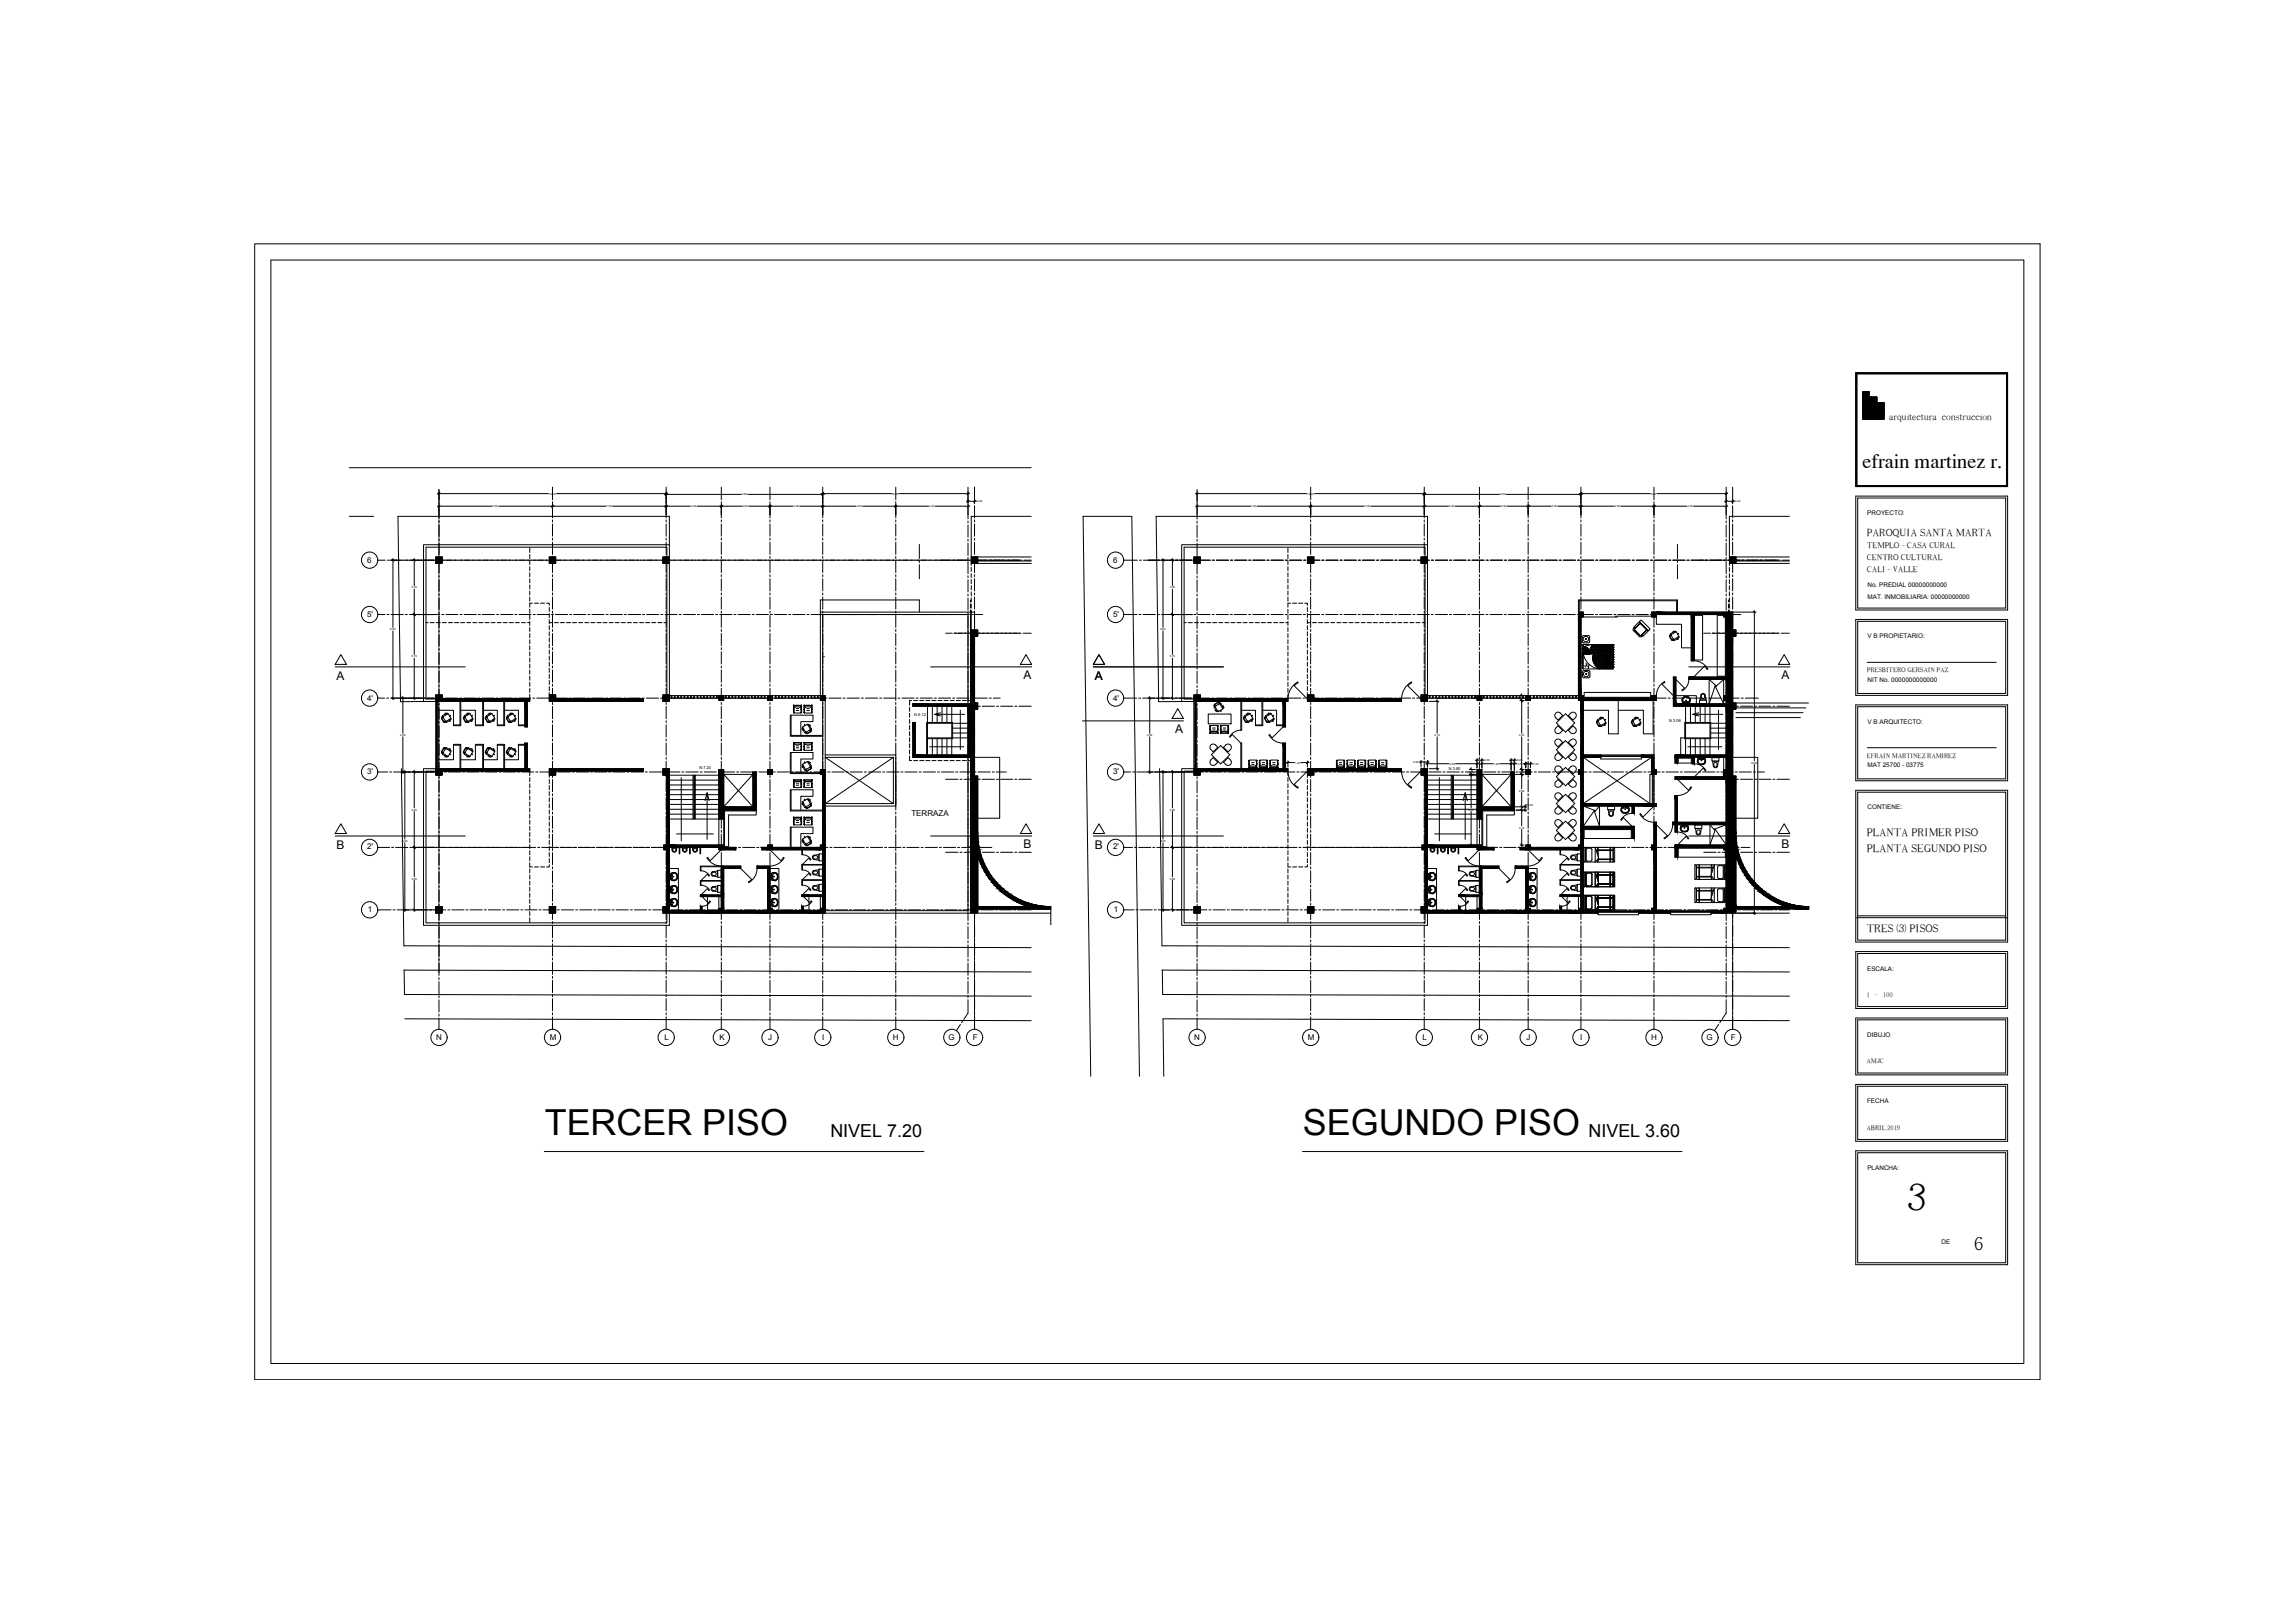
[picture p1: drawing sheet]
<svg xmlns="http://www.w3.org/2000/svg" width="1414mm" height="1000mm" viewBox="0 0 1414 1000" stroke-linecap="round" stroke-linejoin="round" font-family="sans-serif">
<defs><g id="words">
<text font-size="23.8" x="1176" y="746">3</text>
<g font-size="22.1">
<text x="336" y="700">TERCER PISO</text>
<text x="803" y="700">SEGUNDO PISO</text>
</g>
<text font-size="12.5" x="1147" y="288">efrain martinez r.</text>
<text font-size="11.9" x="1217" y="770">6</text>
<g font-size="11.1">
<text x="512" y="701">NIVEL 7.20</text>
<text x="979" y="701">NIVEL 3.60</text>
</g>
<g font-size="7.4">
<text x="207" y="419">A</text>
<text x="631" y="418">A</text>
<text x="674" y="419">A</text>
<text x="1098" y="418">A</text>
<text x="724" y="451">A</text>
<text x="207" y="523">B</text>
<text x="631" y="522">B</text>
<text x="674" y="523">B</text>
<text x="1098" y="522">B</text>
</g>
<g font-size="6.9">
<text x="1150" y="515">PLANTA PRIMER PISO</text>
<text x="1150" y="525">PLANTA SEGUNDO PISO</text>
<text x="1150" y="575">TRES (3) PISOS</text>
</g>
<text font-size="6.4" x="1150" y="330">PAROQUIA SANTA MARTA</text>
<text font-size="5.9" x="1164" y="259">arquitectura construccion</text>
<g font-size="5.2">
<text x="1150" y="337">TEMPLO - CASA CURAL</text>
<text x="1150" y="345">CENTRO CULTURAL</text>
<text x="1150" y="352">CALI - VALLE</text>
</g>
<g font-size="4.9">
<text x="226" y="347">6</text>
<text x="686" y="347">6</text>
<text x="226" y="380">5'</text>
<text x="686" y="380">5'</text>
<text x="226" y="432">4'</text>
<text x="686" y="432">4'</text>
<text x="226" y="477">3'</text>
<text x="686" y="477">3'</text>
<text x="562" y="503">TERRAZA</text>
<text x="226" y="523">2'</text>
<text x="686" y="523">2'</text>
<text x="227" y="562">1</text>
<text x="686" y="562">1</text>
<text x="269" y="641">N</text>
<text x="339" y="641">M</text>
<text x="409" y="641">L</text>
<text x="443" y="641">K</text>
<text x="473" y="641">J</text>
<text x="506" y="641">I</text>
<text x="550" y="641">H</text>
<text x="584" y="641">G</text>
<text x="599" y="641">F</text>
<text x="736" y="641">N</text>
<text x="806" y="641">M</text>
<text x="876" y="641">L</text>
<text x="910" y="641">K</text>
<text x="940" y="641">J</text>
<text x="974" y="641">I</text>
<text x="1017" y="641">H</text>
<text x="1051" y="641">G</text>
<text x="1066" y="641">F</text>
</g>
<g font-size="4.1">
<text x="1150" y="414">PRESBITERO GERSAIN PAZ</text>
<text x="1150" y="467">EFRAIN MARTINEZ RAMIREZ</text>
<text x="1150" y="614">1</text>
<text x="1155" y="614">-</text>
<text x="1160" y="614">100</text>
<text x="1150" y="655">AMJC</text>
<text x="1150" y="696">ABRIL 2019</text>
</g>
<g font-size="3.9">
<text x="1150" y="317">PROYECTO:</text>
<text x="1151" y="362">No. PREDIAL 00000000000</text>
<text x="1151" y="369">MAT. INMOBILIARIA: 00000000000</text>
<text x="1151" y="393">V B PROPIETARIO:</text>
<text x="1151" y="420">NIT No. 0000000000000</text>
<text x="1151" y="446">V B ARQUITECTO:</text>
<text x="1151" y="473">MAT 25700 - 03775</text>
<text x="1151" y="499">CONTIENE:</text>
<text x="1150" y="598">ESCALA:</text>
<text x="1150" y="639">DIBUJO</text>
<text x="1150" y="680">FECHA</text>
<text x="1150" y="721">PLANCHA:</text>
<text x="1196" y="766">DE</text>
</g>
<g font-size="2.5">
<text x="563" y="441">N 6.12</text>
<text x="1028" y="445">N 3.06</text>
<text x="431" y="474">N 7.20</text>
<text x="893" y="475">N 3.60</text>
</g>
<g font-size="1.7">
<text x="338" y="305">14.00</text>
<text x="457" y="305">9.65</text>
<text x="550" y="305">8.95</text>
<text x="805" y="305">14.00</text>
<text x="924" y="305">9.65</text>
<text x="1017" y="305">8.95</text>
<text x="602" y="309">0.40</text>
<text x="1069" y="309">0.40</text>
<text x="304" y="313">7.00</text>
<text x="374" y="313">7.00</text>
<text x="426" y="313">3.40</text>
<text x="458" y="313">3.00</text>
<text x="489" y="313">3.25</text>
<text x="528" y="313">4.50</text>
<text x="573" y="313">4.45</text>
<text x="771" y="313">7.00</text>
<text x="841" y="313">7.00</text>
<text x="893" y="313">3.40</text>
<text x="925" y="313">3.00</text>
<text x="956" y="313">3.25</text>
<text x="995" y="313">4.50</text>
<text x="1040" y="313">4.45</text>
<text x="254" y="363">3.35</text>
<text x="721" y="363">3.35</text>
<text x="240" y="388">8.50</text>
<text x="715" y="388">8.50</text>
<text x="254" y="405">5.15</text>
<text x="721" y="405">5.15</text>
<text x="936" y="431">0.30</text>
<text x="247" y="454">4.55</text>
<text x="707" y="454">4.55</text>
<text x="884" y="454">4.15</text>
<text x="936" y="454">4.25</text>
<text x="798" y="471">1.20</text>
<text x="871" y="470">0.40</text>
<text x="893" y="471">3.05</text>
<text x="915" y="469">0.30</text>
<text x="920" y="471">1.80</text>
<text x="935" y="469">0.20</text>
<text x="935" y="471">0.70</text>
<text x="945" y="471">0.30</text>
<text x="1079" y="471">18.55</text>
<text x="905" y="476">0.30</text>
<text x="936" y="476">0.30</text>
<text x="936" y="488">2.00</text>
<text x="941" y="497">0.20</text>
<text x="254" y="500">4.65</text>
<text x="721" y="500">4.65</text>
<text x="905" y="500">4.35</text>
<text x="936" y="511">2.15</text>
<text x="248" y="519">8.50</text>
<text x="715" y="519">8.50</text>
<text x="254" y="542">3.85</text>
<text x="721" y="542">3.85</text>
</g>
</g></defs>
<!-- layer: MUEBLES -->
<g fill="none" stroke="#000" stroke-width=".62">
<path d="M1044 379h5v28h-5zM1062 379h-4v38h5v-37M975 392h4v4h-4zM975 400h.1M975 397v15M976 399v1h1v-1M976 399h.1M979 400h-1l1 1M980 400v-1a.7 .7 0 0 1 1 1 .7 .7 0 0 1-1 0M980 399h.1M981 398h.1M981 398l-1 1"/>
<path d="M981 397l-2 4a2.7 2.7 0 0 0-4-2M981 397v1h1v-1M981 397h.1M981 397h13v15h-19v-15h7M981 397l-5 2M982 397h.1M983 397h.1M984 397v1h1v-1M984 397h.1M985 397h.1M986 397h.1M986 397v1h1v-1"/>
<path d="M987 397h.1M988 397h.1M989 397h.1M989 397v1h1v-1M990 397h.1M991 397h-1M991 397h.1M992 397h.1M992 397v1v-1M993 397h.1M994 397h.1M994 399h.1"/>
<path d="M1007 387l-1 1 4 4h2M1007 387h.1M1010 383v1l-3 3v-1zM1010 384l-3 3 4-3h-1h1l3 4-3 4-4-4zM1010 392h1zM1011 382l5 5v1l-6-5zM1015 388l-3 3v1M1015 388h.1M1015 388v1l-3 3M1020 380v5h16v14h6M1029 392h.1M1029 392l1 2h1h-1l1 1v-1"/>
<path d="M1029 392l1 2M1029 391v1M1029 390v1M1030 392l1 2M1030 392h-1M1031 394v1M1031 390v-1v1M1031 395h1M1032 389h.1M1032 389l-3 1M1032 389v1M1032 389h1l1 3"/>
<path d="M1032 390l-2 1h-1M1033 393l1 1h-1M1033 391h1M1034 393l-3 1M1034 393h.1M1034 393l-2 2M1034 392v1M975 413h4v4h-4zM975 403a11 11 0 0 0 11 9 8 8 0 0 1-4-10l-3 1h-3M975 401h.1M976 403h1M976 403h.1"/>
<path d="M976 410l1 1M977 409l1 1M977 410l1 1M979 403h.1M979 409l-1 3M979 400v1M980 403v-1h1v1M980 403h.1M981 403h.1M981 405v-1a.7 .7 0 0 1 1 1 .7 .7 0 0 1-1 1v-1M981 406h1l-1 1M981 407h.1"/>
<path d="M981 407l1 1M982 403h.1M982 403l-1 1M983 410v1M984 411a.7 .7 0 0 1 1-1 .6 .6 0 0 1 0 1h-1M984 411h.1M985 412a.7 .7 0 0 1 1-1 .6 .6 0 0 1 0 1h-1M986 412h1M989 412h1M990 412a.6 .6 0 0 1 0-1 .7 .7 0 0 1 1 1M992 412h.1M994 409h.1"/>
<path d="M994 411h.1M994 408h.1M994 406h.1M994 405h.1M994 403h.1M994 400h.1M994 402h.1M1032 419l6 5-2 1v1M1040 419a8 8 0 0 1-3 7M1043 407a10 10 0 0 1 9 5l-2-2-7 7M275 440h.1M275 440l-2 1"/>
<path d="M275 440l-2 2v-1M275 440h1l2 3M283 432v15h-4M284 438h9v9M284 432v15h-5v-9h-9M289 440l-3 1M289 440h.1M289 440h1M290 440l1 3M297 432v15h-4M298 432v15h-5M302 440l-2 1"/>
<path d="M302 440h.1M302 440l-2 2v-1M302 440h1l2 3M310 432v15h-4M311 438h8v9h4M311 432v15h-5v-9h-8M315 440l-2 1M315 440h.1M315 440l-2 2v-1M315 440l3 3M489 435v4M489 439h.1"/>
<path d="M489 435h.1M489 437h.1M489 435v1M489 439h5M489 435h5M489 436h1zM489 436v3M490 436h3M491 437h1M491 438h1M493 436h.1M493 436l1 3"/>
<path d="M493 435h.1M494 435l-1 1M494 437h.1M494 435h.1M494 439h.1M494 439h-1M494 435v4M495 439h.1M495 437h.1M495 435h1M495 435l1 4M495 439h1"/>
<path d="M495 437h1M495 435h.1M496 435h.1M496 437h.1M496 435v1M496 439h4M496 435h4M496 439h.1M496 436v3M496 436h.1M496 436h3M497 437h2"/>
<path d="M497 438h2M500 435h.1M500 437h.1M500 439h.1M500 435l-1 1h1v3M500 435v4M748 434v1M748 435v1M749 434l-1 1M749 437v1M749 438h1M750 438h1"/>
<path d="M750 438l-1-2h-1l1 2M750 438h.1M751 433h.1M751 433l-2 1M751 434l-2 1h-1M751 433v1M751 433h1M751 433h-1l-2 1M752 434l1 2M752 433v1M752 433l2 3M752 438h.1"/>
<path d="M753 435h1h-1M754 436h-1M754 436l-1 1-2 2M754 436h.1M764 432v18h1v-18M769 440l-2 1M769 440h.1M769 440h1l-3 2v-1M770 440h.1M770 440l2 3h-1M777 432v15h-3M778 438h8v9h4"/>
<path d="M778 432v15h-4v-9h-9M782 440l-2 1M782 440h.1M782 440h1M783 440l-3 2v-1M783 440h.1M783 440l2 3M799 420l1 1-3 2 8 8M800 420a12 12 0 0 0-7 11M864 431a12 12 0 0 1 6-11v1l-3 2 8 8M968 439l-2 2 3 3 2-2M968 439a2 2 0 0 1 3 0 2 2 0 0 1 0 3"/>
<path d="M976 427h41v3h-41zM997 432v20h-6v-14h-16v-5M1018 432v20h-6v-14h-15M1024 422l2-2h-1a10 10 0 0 0-5 9M1024 422l7 7M272 443l1 2M272 442v1M272 442h.1M272 442h1M272 442v1l1 2h1M273 441l-1 1M273 441h.1"/>
<path d="M273 442l1 2v1M273 445h.1M274 445h.1M274 445h-1M274 445h1M275 440h-1M275 445h.1M277 444v1v-1M277 441h.1M277 443l-2 2M277 443h.1M277 443h1"/>
<path d="M278 444l-3 1M278 443v1M279 459h4v15M286 443l1 2M286 443h.1M286 442l-1 1M286 442h.1M286 442h1M286 442v1l1 2h1M286 441h.1M286 441v1M287 442h.1"/>
<path d="M287 445h.1M287 442l1 2v1M288 445h-1M288 445h.1M288 440h.1M288 445h1M290 444l1 1-1-1M290 441h1M291 443l-3 2M291 443h.1M291 444l-2 1M291 443v1"/>
<path d="M293 459v9h-9M293 459h4v15M293 459h5v15M299 443l1 2M299 442v1M299 442h.1M299 442h1M299 442v1l1 2h1M300 441l-1 1M300 442l1 2v1M300 445h.1M301 445h.1"/>
<path d="M301 445h-1M301 445h1M302 440h-1M302 445h.1M304 444v1v-1M304 441h.1M304 443l-2 2M304 443h.1M304 443h1M305 444l-3 1M305 443v1M306 459h4v15"/>
<path d="M312 443l1 2M312 442v1M312 442h.1M312 442h1M312 442v1l1 2h1M313 441l-1 1M313 442l1 2v1M313 445h.1M314 445h.1M314 445h-1M314 445h1M315 440h-1"/>
<path d="M315 445h.1M317 444v1v-1M317 441h.1M317 443l-2 2M317 443h.1M317 443h1M318 444l-3 1M318 443v1M319 447h4M319 459h4M323 459h-4v9h-8M487 441v12h20"/>
<path d="M489 458v4M489 458h.1M489 460h.1M489 458v1M489 458h5M489 459v2M489 459h.1M489 458h4M490 459h-1M490 459h3M491 460h1M493 459h.1"/>
<path d="M493 453v-8h8v-4h-14v13h20M493 458h1M493 459l1 2M493 458h.1M494 458l-1 1M494 458h.1M494 460h.1M494 458v4M494 449l2 2M494 449h.1M494 449l1-1 1 3M495 448l-1 1"/>
<path d="M495 449l-1 1h1M495 458v4M495 460h1M495 458h1M495 460h.1M495 458h.1M496 458h.1M496 458v1M496 460h.1M496 458h4M496 459v2M496 451l1 1"/>
<path d="M496 447v-1v1M496 459h.1M497 452h.1M497 451v1M497 460h2M498 447h.1M498 447l1 2M498 446v1M498 446h-1l-2 2M498 446l2 3M499 447v1M499 449h1"/>
<path d="M499 459h-3M499 459h1M500 451l-3 1M500 450v1l-3 1M500 450h-1l-2 1M500 449h-1M500 449l-1 2M500 458h.1M500 459v2M500 459h-1M500 460h.1M500 458v1"/>
<path d="M500 458v4M744 440h14v6h-14zM745 449h.1M745 452h.1M745 447h1M745 449h1M745 450h1M745 447v5M745 447h.1M745 447v1M746 448v-1h4v4M746 449h.1"/>
<path d="M746 447h.1M746 452h.1M746 448v3M746 452h4M746 451h4M746 451h.1M746 459h2l2 2-3 2-2-2zM747 450h2M747 449h2M750 451h.1M750 451l-1 1h-3M750 452h.1"/>
<path d="M750 450h.1M750 451v1M750 447h.1M750 447v5M750 449h.1M750 447v1M752 449h.1M752 452h.1M752 447h.1M752 450h.1M752 447v1M752 447v5"/>
<path d="M752 447h5M752 447v4M752 451l3 1 2-1M752 451h5M752 451h.1M752 451h1M754 450h1M754 449h1M755 459a2 2 0 0 1 3 0 2 2 0 0 1 0 3l-1 1-3-2zM756 451h-4M756 451h.1M756 451h1"/>
<path d="M757 452h.1M757 447l-1 4M757 449h.1M757 447h.1M757 450h.1M757 447v1M757 447v5M764 458h1v16M764 458v16M765 450a8 8 0 0 0-7 4l1-1 5 5M766 443l1 2M766 442h.1"/>
<path d="M767 442h.1M767 442l-1 1 1 2h1M767 442l-1 1M767 441v1M767 445h.1M767 442l1 2M768 445h.1M768 445h-1M768 445h1M768 444v1M769 440h-1M769 445h.1"/>
<path d="M771 444v1v-1M771 441h1h-1M771 443l-2 2M771 443h.1M772 444l-3 1M772 443v1M779 443l1 2M779 442h.1M780 442h.1M780 442l-1 1 1 2h1M780 442l-1 1M780 441v1"/>
<path d="M780 445h.1M780 442l1 2M781 445h.1M781 445h1M781 444v1M781 445h-1M782 440h-1M782 445h.1M784 441h1h-1M784 444v1v-1M784 443l-2 2M784 443h.1"/>
<path d="M784 443h1M785 444l-3 1M785 443v1M786 447h4M790 448l-6 7-2-2a10 10 0 0 0 8 5M958 456l2-1 3 2-3 3-2-2zM958 442a2 2 0 0 1 0-3 2 2 0 0 1 3 0l2 2-3 3-2-2M959 445l6-5 5 5-5 6zM961 451l2-1-3-3-2 2a2 2 0 0 0 0 3 2 2 0 0 0 3 0M968 451l-2-1 3-3 2 2a2 2 0 0 1 0 3 2 2 0 0 1-3 0M968 456a2 2 0 0 1 3 0 2 2 0 0 1 0 3l-2 1-3-3 2-1M984 445h.1"/>
<path d="M984 445l1 2h1h-1l1 1v-1M984 445l1 2M984 444v1M984 443v1M985 445l1 2M985 445h-1M986 447v1M986 443v-1v1M986 448h1M987 442h.1M987 442l-3 1M987 442v1"/>
<path d="M987 442h1l1 3M987 443l-2 1h-1M988 446l1 1h-1M988 444h1M989 446l-3 1M989 446h.1M989 446l-2 2M989 445v1M1005 445h.1M1005 445l1 2h1M1005 445l2 2M1006 445v-1l1 3"/>
<path d="M1006 444l-1 1M1006 444h.1M1006 444l3-2 2 3M1007 447h.1M1007 447l1 1M1008 443l-1-1v1M1008 447v1M1008 442l-2 1v1M1008 442h.1M1008 442h1M1010 446v1M1010 444l1-1-1 1"/>
<path d="M1010 446l-2 1M1010 446h.1M1010 446h1M1011 445v1l-3 2M270 468h9v-9h5v15M272 464h.1M273 464h-1M273 464v1M273 465v-1l2 2M273 465h.1M273 465l2 1M274 461h.1"/>
<path d="M274 461l-2 2v1M274 461l-1 3M274 466h1M275 461l2 2M275 461h.1M275 461l3 1M275 461h-2l-1 2v1M275 466h.1M277 462v-1v1M277 464v1M277 463h.1M278 462l-1 1"/>
<path d="M278 462v1l-2 3h-1M285 463l1 1M286 464h.1M286 465h.1M286 465l3 1M286 464v1M286 464l3 2M287 461h1M287 461l-1 2v1M287 461h.1M288 461v1l-2 2v1M288 461h-1l-1 2"/>
<path d="M288 466h.1M288 461l3 2M288 461h.1M288 461l3 1M289 466h.1M290 466h-1M290 462l1-1-1 1M291 464v1h-1M291 463h.1M291 462v1M291 462v1l-1 3M298 468h8v-9h5v15"/>
<path d="M299 464h.1M300 464h-1M300 464v1M300 465v-1l3 2h-1M300 465h.1M300 465l2 1M300 461l-1 2v1M301 461h.1M301 461l-2 2v1M301 461l-1 3M301 466h1M302 461l2 2"/>
<path d="M302 461h.1M302 461l3 1M302 461h-2M302 466h.1M304 462v-1v1M304 464v1M304 463h.1M305 463h-1M305 462l-1 1M305 462v1l-2 3h-1M312 464h.1M313 464h-1"/>
<path d="M313 464v1M313 465v-1l2 2M313 465h.1M313 465l2 1M314 461h.1M314 461l-2 2v1M314 461a1.5 1.5 0 0 1-1 2v1M314 466h1M315 461l2 2M315 461h.1M315 461l3 1M315 461h-2l-1 2v1"/>
<path d="M315 466h.1M317 462v-1v1M317 464v1M317 463h.1M318 463h-1M318 462l-1 1M318 462v1l-3 3M487 464v12h18M489 462h.1M489 461v1M489 462h5M491 461h1"/>
<path d="M493 476v-8h8v-4h-14v13h18M494 461v1M494 462h.1M494 462h-1M494 472l2 2M494 472h.1M494 472h1l1 2M495 472l-1 1h1M495 462h.1M495 462h1M496 461v1M496 462h.1"/>
<path d="M496 462h4M496 474l1 1M496 470v-1v1M496 474h.1M497 475h.1M497 461h2M498 470l2 2M498 470h.1M498 469v1M498 469h-1l-2 2-1 1M498 469l2 3M499 470v1"/>
<path d="M500 474l-2 1h-1M500 473h-1l-2 1v1M500 473v1l-3 1M500 473h.1M500 472h-1M500 472l-1 2M500 462h.1M500 461v1M746 465l6-6 6 6-6 6zM749 471l1-1-3-3-1 1a2 2 0 0 0 0 3 2 2 0 0 0 3 0M755 471l-1-1 3-3 1 1a2 2 0 0 1 0 3 2 2 0 0 1-3 0M769 471h.1"/>
<path d="M769 473h1M769 473h.1M769 469h1M769 471h1M769 469v4M769 469h.1M770 471h.1M770 473h.1M770 469h.1M770 473h4M770 469v3M770 472v1"/>
<path d="M770 472h.1M770 472h3M771 471h2M771 470h2M773 472h1M774 472h.1M774 472h-1M774 473h.1M774 472v1M774 468h-4M774 468h.1M774 469v3"/>
<path d="M774 471h.1M774 469h.1M774 469v4M776 469v4M776 471h.1M776 473h.1M776 469h.1M776 469v3M776 473h3h2M776 473h5M776 472v1M776 468h.1"/>
<path d="M776 468h5M776 472h4M776 472h.1M776 472h1M778 471h1M778 470h1M780 472h.1M780 472h1M781 473h.1M781 472v1M781 468h.1M781 471h.1"/>
<path d="M781 469v3M781 469h.1M781 469v4M782 471h.1M782 473h1M782 473h.1M782 469h1M782 471h1M782 469h.1M782 469v4M783 471h.1M783 473h.1"/>
<path d="M783 469h.1M783 473h4M783 469v3M783 472v1M783 472h.1M783 472h3M784 471h2M784 470h2M786 472h1M787 472h.1M787 472h-1M787 473h.1"/>
<path d="M787 472v1M787 468h-4M787 468h.1M787 469v3M787 471h.1M787 469h.1M787 469v4M793 475a12 12 0 0 0 7 11M805 475l-8 8 3 2-1 1M823 471h.1M823 473h1M823 473h.1"/>
<path d="M823 469h1M823 471h1M823 469h.1M823 469v4M824 469h.1M824 471h.1M824 473h.1M824 469v3M824 473h4M824 473h2h2M824 468h4M824 472v1"/>
<path d="M824 468h.1M824 472h.1M824 472h4M825 471h2M825 470h2M828 472h.1M828 473h.1M828 472v1M828 469v1M828 471h.1M828 469h.1M828 470v2"/>
<path d="M828 469v4M830 469v4M830 471h.1M830 473h.1M830 469h.1M830 469v3M830 473h3h2M830 473h5M830 472v1M830 468h.1M830 468h5M830 472h4"/>
<path d="M830 472h.1M830 472h1M832 471h1M832 470h1M834 472h.1M834 472h1M835 473h.1M835 472v1M835 468h.1M835 471h.1M835 469v3M835 469h.1"/>
<path d="M835 469v4M836 471h.1M836 473h1M836 473h.1M836 469h1M836 471h1M836 469h.1M836 469v4M837 469h.1M837 471h.1M837 473h.1M837 469v3"/>
<path d="M837 473h4h-2zM837 472v1M837 468h.1M837 468h4M837 472h4M837 472h.1M838 471h2M838 470h2M841 472h.1M841 473h.1M841 472v1M841 469v1"/>
<path d="M841 471h.1M841 470v2M841 469h.1M841 469v4M843 469v4M843 471h.1M843 473h.1M843 469h.1M843 469v3M843 473h5M843 472v1M843 473h3h2"/>
<path d="M843 468h.1M843 468h5M843 472h4M843 472h.1M843 472h1M845 471h1M845 470h1M847 472h.1M847 472h1M848 473h.1M848 472v1M848 468h.1"/>
<path d="M848 471h.1M848 469v3M848 469h.1M848 469v4M849 471h.1M849 473h1M849 473h.1M849 469h1M849 471h1M849 469h.1M849 469v4M850 469h.1"/>
<path d="M850 471h.1M850 473h.1M850 469v3M850 473h4h-2zM850 472v1M850 468h.1M850 468h4M850 472h4M850 472h.1M851 471h2M851 470h2M854 472h.1"/>
<path d="M854 473h.1M854 472v1M854 469v1M854 471h.1M854 469h.1M854 470v2M854 469v4M864 475a12 12 0 0 0 6 11v-1l-3-2 8-8M958 473l2-1 3 2-3 3-2-3zM958 465l2-1 3 3-2 1a2 2 0 0 1-3 0 2 2 0 0 1 0-3zM959 479l6-6 5 6-5 5zM959 462l6-6 5 6-5 6z"/>
<path d="M968 468l-2-1 3-3 2 1a2 2 0 0 1 0 3 2 2 0 0 1-3 0M968 473a2 2 0 0 1 3 0 2 2 0 0 1 0 2l-2 2-3-3 2-1M1034 467h8v3h-8zM1044 471a8 8 0 0 1 7 4h-1M1049 473l-5 6M1049 473l1 2M446 500h20v2h-17v20h-3zM487 487v12h20M489 481v4M489 485h.1M489 481h.1M489 483h.1"/>
<path d="M489 481v1M489 481h5M489 482v3M489 485h5M489 482h.1M489 482h1zM490 482h3M491 483h1M491 484h1M493 482h.1M493 499v-8h8v-4h-14v13h20M493 482l1 3"/>
<path d="M493 481h.1M494 481l-1 1M494 483h.1M494 481h.1M494 485h.1M494 485h-1M494 481v4M494 495l2 2M494 495h.1M494 495h1l1 2M495 495l-1 1h1M495 485h.1"/>
<path d="M495 483h.1M495 481h1M495 481v4M495 485h1M495 483h1M495 481h.1M496 481h.1M496 483h.1M496 481v1M496 485h.1M496 481h4M496 485h-1"/>
<path d="M496 485h4M496 482v3M496 497l1 1M496 493h-1h1M496 497h.1M496 482h.1M496 482h3M497 498h.1M497 483h2M497 484h2M498 493l2 2M498 493h.1"/>
<path d="M498 492v1M498 492h-1l-2 2-1 1M498 492l2 3M499 493h.1M499 496v1M500 497l-2 1h-1M500 496h-1l-2 1v1M500 496v1l-3 1M500 496h.1M500 495h-1M500 495l-1 1M500 481h.1"/>
<path d="M500 482v3M500 482h-1h1M500 483h.1M500 485h.1M500 481v1M500 481v4M913 500h20v2h-17v20h-3zM958 498a2 2 0 0 0 0 3 2 2 0 0 0 3 0l2-1-3-3-2 1M958 482l2-2 3 3-2 2a2 2 0 0 1-3 0 2 2 0 0 1 0-3zM959 495l6-6 5 6-5 6zM961 489a2 2 0 0 0-3 0 2 2 0 0 0 0 3l2 1 3-2-2-2M968 489a2 2 0 0 1 3 0 2 2 0 0 1 0 3l-2 1-3-2 2-2"/>
<path d="M968 485a2 2 0 0 0 3 0 2 2 0 0 0 0-3l-2-2-3 3 2 2M971 498l-2-1-3 3 2 1M971 498a2 2 0 0 1 0 3 2 2 0 0 1-3 0M1019 497l-7 6-1-2-1 1M1033 480l7 7 2-2a10 10 0 0 1-9 5M487 510v12M489 504v4M489 508h.1M489 504h.1M489 506h.1M489 504v1M489 504h5"/>
<path d="M489 508h5M489 505h1zM489 505v3M490 505h3M491 506h1M491 507h1M493 505h.1M493 505l1 3M493 504h.1M494 504l-1 1M494 506h.1M494 504h.1"/>
<path d="M494 508h.1M494 508h-1M494 504v4M494 518l2 2M494 518h.1M494 518h1l1 2M495 517l-1 1M495 518l-1 1h1M495 508h.1M495 506h.1M495 504h1M495 508h1"/>
<path d="M495 504l1 4M495 506h1M495 504h.1M496 504h.1M496 506h.1M496 504v1M496 508h.1M496 504h4M496 508h4M496 505v3M496 516h-1h1M496 505h.1"/>
<path d="M496 505h3M497 520v1M497 520l2-1h1l-3 2M497 506h2M497 507h2M498 516h.1M498 516l1 2M498 515v1M498 515h-1l-2 2M498 515l2 3M499 516v1M499 518h1"/>
<path d="M500 519v1l-3 1M500 518h-1M500 518l-1 2M500 504h.1M500 506h.1M500 508h.1M500 504l-1 1h1v3M500 504v4M958 508a2 2 0 0 1 0-2 2 2 0 0 1 3 0l2 1-3 3-2-1M959 512l6-6 5 6-5 5zM961 518a2 2 0 0 1-3 0 2 2 0 0 1 0-3l2-2 3 3-2 2M968 506l-2 1 3 3 2-1"/>
<path d="M968 506a2 2 0 0 1 3 0 2 2 0 0 1 0 2M968 518a2 2 0 0 0 3 0 2 2 0 0 0 0-3l-2-2-3 3 2 2M976 511h29v6h-29zM1000 504l5 5M1006 501a8 8 0 0 0-7 4l1-1M1010 502a10 10 0 0 0 9 5M1020 508l7 7M1027 515l-2 1v1M1031 508a10 10 0 0 1-5 9M1033 513a8 8 0 0 1 7 4M1040 517l-1-2-6 6M436 529a10 10 0 0 0 8 5"/>
<path d="M444 524l-6 6-2-2v1M456 535l7 7M466 535a10 10 0 0 1-5 9v-1l2-1M474 524l7 6 2-2v1M483 529a10 10 0 0 1-9 5M487 522v-12h14v4h-8v8M496 520l1 1M496 520h.1M497 521h.1M903 529a10 10 0 0 0 8 5M911 524l-6 6-2-2v1M923 535l7 7"/>
<path d="M934 535a10 10 0 0 1-5 9M941 524l7 6 2-2M950 528v1M950 529a10 10 0 0 1-8 5M976 522h1l-1 9zM976 537l1 1-1 8zM977 523v8M977 531h.1M977 524v6M977 539v6M977 522h16M977 531h16"/>
<path d="M977 537h16M977 522v1M977 537v1v8M977 530l1 1M978 523h2h1M978 538h2l1 1v6l-3 1M978 531h2M978 523h-1M978 538l-1 1M981 530l-1 1M981 524v6M983 522l2 7-2 2z"/>
<path d="M983 537l2 7-2 2zM983 524h11M983 539h11M984 522v5M984 537v5M984 529h10M985 522v6M985 529v2M985 537v6M992 522v9M992 537v9M993 522l1 1"/>
<path d="M993 537l1 1v8h-1M994 530h-10v1M994 523v8M994 531h-1M994 522h1v9h-1zM994 537l1 1v8h-1zM1044 533v9M1044 533h1M1045 533v9M1045 534h11M1045 535h11M1047 533v9"/>
<path d="M1054 533v6M1054 540v2M1055 533v5M1056 533v9l-2-3zM1058 534l3-1 1 1v7h-1h-3zM1062 523h-28v5h29v-4M1062 533v9M1062 533h1M1063 533v9M930 542l-2 1v1M976 552v9M976 552h1"/>
<path d="M977 552v9M977 553v6M977 552h16M977 546h16M977 552v8v1M977 559l1 1M977 545l1 1M978 552h2l1 1v7h-3M978 552l-1 1M983 553h11M983 554h11M984 559h10"/>
<path d="M984 545h10M984 545v1M984 552v4M984 559v2M985 544v2M985 552v6M985 559v2M985 558l-2-6v9l2-2M992 552v9M993 552h1v8l-1 1M994 552v9M994 552h1"/>
<path d="M995 552v9M1044 542h.1M1044 547h1v9h-1zM1044 542h1M1045 542h.1M1045 555h10M1045 549h11M1045 554h9M1045 540h10M1045 540h9M1045 547h17v9h-17zM1046 542h16"/>
<path d="M1046 542l-1-1v-8h1h16v8v1M1047 547v9M1054 547v6M1054 554v2M1055 540v2M1055 547v5M1055 555v1M1056 547v9l-2-2zM1058 548h3h1v7l-1 1-3-1zM1062 542h1M1062 547h1v9h-1zM1063 542h.1"/>
<path d="M976 560h1M977 561h16M994 560h1"/>
<circle cx="977" cy="394" r="1.7"/>
<circle cx="977" cy="394" r=".4"/>
<circle cx="978" cy="400" r=".6"/>
<circle cx="982" cy="399" r=".7"/>
<circle cx="983" cy="398" r=".6"/>
<circle cx="983" cy="400" r=".7"/>
<circle cx="984" cy="399" r=".7"/>
<circle cx="986" cy="400" r=".7"/>
<circle cx="986" cy="398" r=".6"/>
<circle cx="987" cy="399" r=".7"/>
<circle cx="988" cy="400" r=".7"/>
<circle cx="988" cy="398" r=".6"/>
<circle cx="989" cy="399" r=".7"/>
<circle cx="991" cy="400" r=".7"/>
<circle cx="991" cy="398" r=".6"/>
<circle cx="992" cy="399" r=".7"/>
<circle cx="993" cy="400" r=".7"/>
<circle cx="993" cy="398" r=".6"/>
<circle cx="976" cy="400" r=".6"/>
<circle cx="976" cy="402" r=".7"/>
<circle cx="977" cy="415" r="1.7"/>
<circle cx="977" cy="415" r=".4"/>
<circle cx="978" cy="403" r=".6"/>
<circle cx="978" cy="401" r=".7"/>
<circle cx="979" cy="402" r=".7"/>
<circle cx="980" cy="401" r=".7"/>
<circle cx="982" cy="400" r=".6"/>
<circle cx="982" cy="402" r=".7"/>
<circle cx="983" cy="406" r=".6"/>
<circle cx="983" cy="409" r=".6"/>
<circle cx="983" cy="403" r=".6"/>
<circle cx="983" cy="404" r=".7"/>
<circle cx="983" cy="407" r=".7"/>
<circle cx="983" cy="401" r=".7"/>
<circle cx="984" cy="400" r=".6"/>
<circle cx="984" cy="408" r=".6"/>
<circle cx="984" cy="403" r=".6"/>
<circle cx="984" cy="402" r=".7"/>
<circle cx="984" cy="405" r=".7"/>
<circle cx="984" cy="406" r=".7"/>
<circle cx="984" cy="409" r=".7"/>
<circle cx="986" cy="401" r=".7"/>
<circle cx="986" cy="404" r=".7"/>
<circle cx="986" cy="410" r=".7"/>
<circle cx="986" cy="407" r=".7"/>
<circle cx="986" cy="409" r=".6"/>
<circle cx="986" cy="403" r=".6"/>
<circle cx="986" cy="406" r=".6"/>
<circle cx="987" cy="405" r=".7"/>
<circle cx="987" cy="406" r=".7"/>
<circle cx="987" cy="402" r=".7"/>
<circle cx="987" cy="409" r=".7"/>
<circle cx="987" cy="411" r=".6"/>
<circle cx="987" cy="400" r=".6"/>
<circle cx="987" cy="403" r=".6"/>
<circle cx="987" cy="408" r=".6"/>
<circle cx="988" cy="401" r=".7"/>
<circle cx="988" cy="410" r=".7"/>
<circle cx="988" cy="407" r=".7"/>
<circle cx="988" cy="404" r=".7"/>
<circle cx="988" cy="403" r=".6"/>
<circle cx="988" cy="409" r=".6"/>
<circle cx="988" cy="406" r=".6"/>
<circle cx="988" cy="412" r=".6"/>
<circle cx="989" cy="402" r=".7"/>
<circle cx="989" cy="405" r=".7"/>
<circle cx="989" cy="406" r=".7"/>
<circle cx="989" cy="409" r=".7"/>
<circle cx="989" cy="403" r=".6"/>
<circle cx="989" cy="400" r=".6"/>
<circle cx="989" cy="408" r=".6"/>
<circle cx="989" cy="411" r=".6"/>
<circle cx="991" cy="404" r=".7"/>
<circle cx="991" cy="410" r=".7"/>
<circle cx="991" cy="401" r=".7"/>
<circle cx="991" cy="407" r=".7"/>
<circle cx="991" cy="406" r=".6"/>
<circle cx="991" cy="409" r=".6"/>
<circle cx="991" cy="403" r=".6"/>
<circle cx="992" cy="405" r=".7"/>
<circle cx="992" cy="402" r=".7"/>
<circle cx="992" cy="406" r=".7"/>
<circle cx="992" cy="409" r=".7"/>
<circle cx="992" cy="400" r=".6"/>
<circle cx="992" cy="403" r=".6"/>
<circle cx="992" cy="408" r=".6"/>
<circle cx="992" cy="411" r=".6"/>
<circle cx="993" cy="401" r=".7"/>
<circle cx="993" cy="404" r=".7"/>
<circle cx="993" cy="410" r=".7"/>
<circle cx="993" cy="407" r=".7"/>
<circle cx="993" cy="406" r=".6"/>
<circle cx="993" cy="409" r=".6"/>
<circle cx="993" cy="403" r=".6"/>
<circle cx="993" cy="412" r=".6"/>
</g>
<!-- layer: EJES -->
<g fill="none" stroke="#000" stroke-width=".62">
<path d="M270 302v7M270 309v2M270 312v8M340 300v8M340 309v1M340 312v7M410 300v8M410 309v1M410 312v7M444 300v8M444 309v1M444 312v7"/>
<path d="M474 300v8M474 309v1M474 312v7M507 300v8M507 309v1M507 312v7M552 300v8M552 309v1M552 312v7M596 300v8M596 310v1M596 312v8"/>
<path d="M600 300v8M600 309v1M600 312v7M738 302v7M738 310v1M738 312v8M807 300v8M807 309v1M807 312v7M877 300v8M877 309v1M877 312v7"/>
<path d="M911 300v8M911 309v1M911 312v7M941 300v8M941 309v1M941 312v7M974 300v8M974 309v1M974 312v7M1019 300v8M1019 309v1M1019 312v7"/>
<path d="M1063 300v8M1063 310v1M1063 312v8M1067 300v8M1067 309v1M1067 312v7M270 321v1M270 323v8M270 332v2M270 334v8M340 320v2M340 323v7"/>
<path d="M340 332v1M340 334v8M410 320v2M410 323v7M410 332v1M410 334v8M444 320v2M444 323v7M444 332v1M444 334v8M474 320v2M474 323v7"/>
<path d="M474 332v1M474 334v8M507 320v2M507 323v7M507 332v1M507 334v8M552 320v2M552 323v7M552 332v1M552 334v8M566 336v8M596 321v1"/>
<path d="M596 324v7M596 332v2M596 335v7M600 320v2M600 323v7M600 332v1M600 334v8M738 321v1M738 324v7M738 332v2M738 335v7M807 320v2"/>
<path d="M807 323v7M807 332v1M807 334v8M877 320v2M877 323v7M877 332v1M877 334v8M911 320v2M911 323v7M911 332v1M911 334v8M941 320v2"/>
<path d="M941 323v7M941 332v1M941 334v8M974 320v2M974 323v7M974 332v1M974 334v8M1019 320v2M1019 323v7M1019 332v1M1019 334v8M1033 336v8"/>
<path d="M1063 321v1M1063 324v7M1063 332v2M1063 335v7M1067 320v2M1067 323v7M1067 332v1M1067 334v8M233 345h4M239 345h1M240 345h390M270 343v2"/>
<path d="M270 345v9M270 354v2M270 357v8M340 343v1M340 345v8M340 354v1M340 357v7M410 343v1M410 345v8M410 354v1M410 357v7M444 343v1"/>
<path d="M444 345v8M444 354v1M444 357v7M474 343v1M474 345v8M474 354v1M474 357v7M507 343v1M507 345v8M507 354v1M507 357v7M552 343v1"/>
<path d="M552 345v8M552 354v1M552 357v7M566 345v2M566 348v9M596 344v1M596 346v7M596 355v1M596 357v8M600 343v1M600 345v8M600 354v1"/>
<path d="M600 357v7M631 345h4M692 345h9M702 345h1M704 345h8M713 345h1M716 345h7M724 345h2M727 345h8M736 345h1M738 344v1M738 346v8"/>
<path d="M738 355v1M738 357v8M738 345h8M747 345h1M749 345h8M758 345h1M761 345h7M769 345h2M772 345h8M781 345h1M783 345h8M792 345h1"/>
<path d="M794 345h8M803 345h1M806 345h7M807 343v1M807 345v8M807 354v1M807 357v7M814 345h2M817 345h7M826 345h1M828 345h8M837 345h1"/>
<path d="M839 345h8M848 345h1M851 345h7M859 345h2M862 345h7M871 345h1M873 345h8M877 343v1M877 345v8M877 354v1M877 357v7M882 345h1"/>
<path d="M884 345h8M893 345h1M896 345h7M904 345h2M907 345h7M911 343v1M911 345v8M911 354v1M911 357v7M916 345h1M918 345h8M927 345h1"/>
<path d="M929 345h8M938 345h1M941 345h7M941 343v1M941 345v8M941 354v1M941 357v7M949 345h2M952 345h7M961 345h1M963 345h8M972 345h1"/>
<path d="M974 343v1M974 345v8M974 354v1M974 357v7M974 345h8M983 345h1M986 345h7M994 345h2M997 345h7M1006 345h1M1008 345h8M1017 345h1"/>
<path d="M1019 343v1M1019 345v8M1019 354v1M1019 357v7M1019 345h8M1028 345h1M1031 345h7M1033 345v2M1033 348v9M1039 345h2M1042 345h11M1053 345h11"/>
<path d="M1063 344v1M1063 346v7M1063 355v1M1063 357v8M1064 345h11M1067 343v1M1067 345v8M1067 354v1M1067 357v7M1076 345h10M1087 345h10M1098 345h4"/>
<path d="M233 379h4M238 379h2M241 379h7M250 379h1M252 379h8M261 379h1M263 379h8M270 366v1M270 368v8M270 377v2M270 379v8M272 379h1"/>
<path d="M275 379h7M283 379h2M286 379h7M295 379h1M297 379h8M306 379h1M308 379h8M317 379h1M320 379h7M328 379h2M331 379h7M340 379h1"/>
<path d="M340 365v2M340 368v7M340 377v1M340 379v8M342 379h8M351 379h1M353 379h8M362 379h1M365 379h7M373 379h2M376 379h7M385 379h1"/>
<path d="M387 379h8M396 379h1M398 379h8M407 379h1M410 379h7M410 365v2M410 368v7M410 377v1M410 379v8M418 379h2M421 379h7M430 379h1"/>
<path d="M432 379h8M441 379h1M443 379h8M444 365v2M444 368v7M444 377v1M444 379v8M452 379h1M455 379h7M463 379h2M466 379h7M474 365v2"/>
<path d="M474 368v7M474 377v1M474 379v8M475 379h1M477 379h8M486 379h1M488 379h8M497 379h1M500 379h7M507 365v2M507 368v7M507 377v1"/>
<path d="M507 379v8M508 379h2M511 379h7M520 379h1M522 379h8M531 379h1M533 379h8M542 379h1M545 379h7M552 365v2M552 368v7M552 377v1"/>
<path d="M552 379v8M553 379h2M556 379h7M565 379h1M567 379h8M576 379h1M578 379h8M587 379h1M590 379h7M596 366v1M596 369v7M596 377v2"/>
<path d="M596 380v7M598 379h2M600 365v2M600 368v7M600 377v10M601 379h4M692 379h9M702 379h1M704 379h8M713 379h1M716 379h7M724 379h2"/>
<path d="M727 379h7M736 379h1M738 366v1M738 369v7M738 377v2M738 380v7M738 379h8M747 379h1M749 379h8M758 379h1M761 379h7M769 379h2"/>
<path d="M772 379h7M781 379h1M783 379h8M792 379h1M794 379h8M803 379h1M806 379h7M807 365v2M807 368v7M807 377v1M807 379v8M814 379h2"/>
<path d="M817 379h7M826 379h1M828 379h8M837 379h1M839 379h8M848 379h1M851 379h7M859 379h2M862 379h7M871 379h1M873 379h8M877 365v2"/>
<path d="M877 368v7M877 377v1M877 379v8M882 379h1M884 379h8M893 379h1M896 379h7M904 379h2M907 379h7M911 365v2M911 368v7M911 377v1"/>
<path d="M911 379v8M916 379h1M918 379h8M927 379h1M929 379h8M938 379h1M941 379h7M941 365v2M941 368v7M941 377v1M941 379v8M949 379h2"/>
<path d="M952 379h7M961 379h1M963 379h8M972 379h1M974 365v2M974 368v7M974 377v1M974 379v8M974 379h8M983 379h1M986 379h7M994 379h2"/>
<path d="M997 379h7M1006 379h1M1008 379h8M1017 379h1M1019 365v2M1019 368v7M1019 377v1M1019 379v8M1019 379h8M1028 379h1M1031 379h7M1039 379h2"/>
<path d="M1042 379h7M1051 379h1M1053 379h8M1062 379h1M1063 366v1M1063 369v7M1063 377v2M1063 380v7M1064 379h9M1067 365v2M1067 368v7M1067 377v10"/>
<path d="M270 388v2M270 390v9M270 399v2M340 388v1M340 390v8M340 399v1M410 388v1M410 390v8M410 399v1M444 388v1M444 390v8M444 399v1"/>
<path d="M474 388v1M474 390v8M474 399v1M507 388v1M507 390v8M507 399v1M552 388v1M552 390v8M552 399v1M583 390h4M588 390h41M596 389v1"/>
<path d="M596 391v7M596 400v1M600 387v2M600 390v8M600 398v2M630 390h5M738 389v1M738 391v8M738 400v1M807 388v1M807 390v8M807 399v1"/>
<path d="M877 388v1M877 390v8M877 399v1M911 388v1M911 390v8M911 399v1M941 388v1M941 390v8M941 399v1M974 388v1M974 390v8M974 399v1"/>
<path d="M1019 388v1M1019 390v8M1019 399v1M1050 390h4M1055 390h41M1063 389v1M1063 391v7M1063 400v1M1067 387v2M1067 390v8M1067 398v2M1097 390h5"/>
<path d="M270 402v8M270 411v1M270 413v8M340 402v7M340 410v2M340 413v7M410 402v7M410 410v2M410 413v7M444 402v7M444 410v2M444 413v7"/>
<path d="M474 402v7M474 410v2M474 413v7M507 402v7M507 410v2M507 413v7M552 402v7M552 410v2M552 413v7M596 402v8M596 411v1M596 414v7"/>
<path d="M600 401v8M600 410v2M600 412v8M738 402v8M738 411v1M738 414v7M807 402v7M807 410v2M807 413v7M877 402v7M877 410v2M877 413v7"/>
<path d="M911 402v7M911 410v2M911 413v7M941 402v7M941 410v2M941 413v7M974 402v7M974 410v2M974 413v7M1019 402v7M1019 410v2M1019 413v7"/>
<path d="M1063 402v8M1063 411v1M1063 414v7M1067 401v8M1067 410v2M1067 412v8M233 430h4M238 430h1M241 430h7M249 430h2M252 430h7M261 430h1"/>
<path d="M263 430h8M270 422v2M270 424v8M270 433v2M270 435v9M272 430h1M274 430h8M283 430h1M286 430h7M294 430h2M297 430h7M306 430h1"/>
<path d="M308 430h8M317 430h1M319 430h8M328 430h1M331 430h7M339 430h2M340 422v1M340 424v8M340 433v1M340 435v8M342 430h7M351 430h1"/>
<path d="M353 430h8M362 430h1M364 430h8M373 430h1M376 430h7M384 430h2M387 430h7M396 430h1M398 430h8M407 430h1M409 430h8M410 422v1"/>
<path d="M410 424v8M410 433v1M410 435v8M418 430h1M421 430h7M429 430h2M432 430h7M441 430h1M443 430h8M444 422v1M444 424v8M444 433v1"/>
<path d="M444 435v8M452 430h1M454 430h8M463 430h1M466 430h7M474 422v1M474 424v8M474 433v1M474 435v8M474 430h2M477 430h7M486 430h1"/>
<path d="M488 430h8M497 430h1M499 430h8M507 422v1M507 424v8M507 433v1M507 435v8M508 430h1M511 430h7M519 430h2M522 430h7M531 430h1"/>
<path d="M533 430h8M542 430h1M544 430h8M552 422v1M552 424v8M552 433v1M552 435v8M553 430h1M556 430h7M564 430h2M567 430h7M576 430h1"/>
<path d="M578 430h8M583 435h7M587 430h1M589 430h8M591 435h2M594 435h7M596 422v2M596 425v7M596 434v1M596 436v7M598 430h1M600 421v2"/>
<path d="M600 423v9M600 432v2M600 435v8M601 430h7M603 435h1M605 435h8M609 430h2M612 430h4M614 435h1M616 435h8M625 435h1M628 435h7"/>
<path d="M692 430h8M702 430h1M704 430h8M713 430h1M715 430h8M724 430h1M727 430h7M735 430h2M738 422v2M738 425v7M738 434v1M738 436v8"/>
<path d="M738 430h7M747 430h1M749 430h8M758 430h1M760 430h8M769 430h1M772 430h7M780 430h2M783 430h7M792 430h1M794 430h8M803 430h1"/>
<path d="M805 430h8M807 422v1M807 424v8M807 433v1M807 435v8M814 430h1M817 430h7M825 430h2M828 430h7M837 430h1M839 430h8M848 430h1"/>
<path d="M850 430h8M859 430h1M862 430h7M870 430h2M873 430h7M877 422v1M877 424v8M877 433v1M877 435v8M882 430h1M884 430h8M893 430h1"/>
<path d="M895 430h8M904 430h1M907 430h7M911 422v1M911 424v8M911 433v1M911 435v8M915 430h2M918 430h7M927 430h1M929 430h8M938 430h1"/>
<path d="M940 430h8M941 422v1M941 424v8M941 433v1M941 435v8M949 430h1M952 430h7M960 430h2M963 430h7M972 430h1M974 422v1M974 424v8"/>
<path d="M974 433v1M974 435v8M974 430h8M983 430h1M985 430h8M994 430h1M997 430h7M1005 430h2M1008 430h7M1017 430h1M1019 422v1M1019 424v8"/>
<path d="M1019 433v1M1019 435v8M1019 430h8M1028 430h1M1030 430h8M1039 430h1M1042 430h7M1050 435h7M1050 430h2M1053 430h7M1059 435h1M1061 435h8"/>
<path d="M1062 430h1M1063 422v2M1063 425v7M1063 434v1M1063 436v7M1064 430h8M1067 421v2M1067 423v9M1067 432v2M1067 435v8M1070 435h1M1072 435h8"/>
<path d="M1073 430h1M1075 430h8M1081 435h1M1084 435h7M1092 435h2M1095 435h7M270 444v2M270 447v8M270 456v1M270 458v8M340 444v1M340 447v7"/>
<path d="M340 455v2M340 458v7M410 444v1M410 447v7M410 455v2M410 458v7M444 444v1M444 447v7M444 455v2M444 458v7M474 444v1M474 447v7"/>
<path d="M474 455v2M474 458v7M507 444v1M507 447v7M507 455v2M507 458v7M552 444v1M552 447v7M552 455v2M552 458v7M596 445v1M596 447v8"/>
<path d="M596 456v1M596 458v8M600 443v2M600 446v8M600 455v2M600 457v8M738 445v1M738 447v8M738 456v1M738 459v7M807 444v1M807 447v7"/>
<path d="M807 455v2M807 458v7M877 444v1M877 447v7M877 455v2M877 458v7M911 444v1M911 447v7M911 455v2M911 458v7M941 444v1M941 447v7"/>
<path d="M941 455v2M941 458v7M974 444v1M974 447v7M974 455v2M974 458v7M1019 444v1M1019 447v7M1019 455v2M1019 458v7M1063 445v1M1063 447v8"/>
<path d="M1063 456v1M1063 458v8M1067 443v2M1067 446v8M1067 455v2M1067 457v8M233 476h6M240 476h1M243 476h7M251 476h2M254 476h7M263 476h1"/>
<path d="M265 476h8M270 467v2M270 469v8M270 478v2M274 476h1M276 476h8M285 476h1M288 476h7M296 476h2M299 476h7M308 476h1M310 476h8"/>
<path d="M319 476h1M321 476h8M330 476h1M333 476h7M340 467v1M340 469v8M340 478v1M341 476h2M344 476h7M353 476h1M355 476h8M364 476h1"/>
<path d="M366 476h8M375 476h1M378 476h7M386 476h2M389 476h7M398 476h1M400 476h8M409 476h1M410 467v1M410 469v8M410 478v1M411 476h8"/>
<path d="M420 476h1M423 476h7M431 476h2M434 476h7M443 476h1M444 467v1M444 469v8M444 478v1M445 476h8M454 476h1M456 476h8M465 476h1"/>
<path d="M468 476h7M474 467v1M474 469v8M474 478v1M476 476h2M479 476h7M488 476h1M490 476h8M499 476h1M501 476h8M507 467v1M507 469v8"/>
<path d="M507 478v1M510 476h1M513 476h7M521 476h2M524 476h7M533 476h1M535 476h8M544 476h1M546 476h8M552 467v1M552 469v8M552 478v1"/>
<path d="M555 476h1M558 476h7M566 476h2M569 476h7M578 476h1M580 476h8M589 476h1M591 476h8M596 467v2M596 470v7M596 479v1M600 476h1"/>
<path d="M600 466v2M600 468v9M600 477v2M600 480v8M603 476h7M611 476h2M614 476h6M692 476h5M698 476h1M700 476h8M709 476h1M712 476h7"/>
<path d="M720 476h2M723 476h7M732 476h1M734 476h8M738 467v2M738 470v7M738 479v1M743 476h1M745 476h8M754 476h1M757 476h7M765 476h2"/>
<path d="M768 476h7M777 476h1M779 476h8M788 476h1M790 476h8M799 476h1M802 476h7M807 467v1M807 469v8M807 478v1M810 476h2M813 476h7"/>
<path d="M822 476h1M824 476h8M833 476h1M835 476h8M844 476h1M847 476h7M855 476h2M858 476h7M867 476h1M869 476h8M877 467v1M877 469v8"/>
<path d="M877 478v1M878 476h1M880 476h8M889 476h1M892 476h7M900 476h2M903 476h7M911 467v1M911 469v8M911 478v1M912 476h1M914 476h8"/>
<path d="M923 476h1M925 476h8M934 476h1M937 476h7M941 467v1M941 469v8M941 478v1M945 476h2M948 476h7M957 476h1M959 476h8M968 476h1"/>
<path d="M970 476h8M974 467v1M974 469v8M974 478v1M979 476h1M982 476h7M990 476h2M993 476h7M1002 476h1M1004 476h8M1013 476h1M1015 476h8"/>
<path d="M1019 467v1M1019 469v8M1019 478v1M1024 476h1M1027 476h7M1035 476h2M1038 476h7M1047 476h1M1049 476h8M1058 476h1M1060 476h8M1063 467v2"/>
<path d="M1063 470v7M1063 479v1M1067 466v2M1067 468v9M1067 477v2M1067 480v8M1069 476h1M1072 476h7M1080 476h2M1083 476h4M270 480v9M270 489v2"/>
<path d="M270 492v8M340 480v8M340 489v1M340 492v7M410 480v8M410 489v1M410 492v7M444 480v8M444 489v1M444 492v7M474 480v8M474 489v1"/>
<path d="M474 492v7M507 480v8M507 489v1M507 492v7M552 480v8M552 489v1M552 492v7M583 480h7M591 480h2M594 480h7M596 481v7M596 490v1"/>
<path d="M596 492v8M600 488v2M600 491v8M600 500v2M603 480h1M605 480h8M614 480h1M616 480h8M625 480h1M628 480h7M738 481v8M738 490v1"/>
<path d="M738 492v8M807 480v8M807 489v1M807 492v7M877 480v8M877 489v1M877 492v7M911 480v8M911 489v1M911 492v7M941 480v8M941 489v1"/>
<path d="M941 492v7M974 480v8M974 489v1M974 492v7M1019 480v8M1019 489v1M1019 492v7M1050 480h7M1059 480h1M1061 480h8M1063 481v7M1063 490v1"/>
<path d="M1063 492v8M1067 488v2M1067 491v8M1067 500v2M1070 480h1M1072 480h8M1081 480h1M1084 480h7M1092 480h2M1095 480h7M270 501v1M270 503v8"/>
<path d="M270 512v2M270 514v8M340 500v2M340 503v7M340 512v1M340 514v8M410 500v2M410 503v7M410 512v1M410 514v8M444 500v2M444 503v7"/>
<path d="M444 512v1M444 514v8M474 500v2M474 503v7M474 512v1M474 514v8M507 500v2M507 503v7M507 512v1M507 514v8M552 500v2M552 503v7"/>
<path d="M552 512v1M552 514v8M596 501v1M596 503v8M596 512v2M596 515v7M600 502v8M600 511v2M600 513v9M738 501v1M738 504v7M738 512v2"/>
<path d="M738 515v7M807 500v2M807 503v7M807 512v1M807 514v8M877 500v2M877 503v7M877 512v1M877 514v8M911 500v2M911 503v7M911 512v1"/>
<path d="M911 514v8M941 500v2M941 503v7M941 512v1M941 514v8M974 500v2M974 503v7M974 512v1M974 514v8M1019 500v2M1019 503v7M1019 512v1"/>
<path d="M1019 514v8M1063 501v1M1063 503v8M1063 512v2M1063 515v7M1067 502v8M1067 511v2M1067 513v9M233 522h7M241 522h2M244 522h7M253 522h1"/>
<path d="M255 522h7M264 522h1M266 522h8M270 523v2M270 525v9M270 534v2M270 537v8M275 522h1M278 522h7M286 522h2M289 522h7M298 522h1"/>
<path d="M300 522h7M309 522h1M311 522h8M320 522h1M323 522h7M331 522h2M334 522h7M340 523v1M340 525v8M340 534v1M340 537v7M343 522h1"/>
<path d="M345 522h7M354 522h1M356 522h8M365 522h1M368 522h7M376 522h2M379 522h7M388 522h1M390 522h7M399 522h1M401 522h8M410 522h1"/>
<path d="M410 523v1M410 525v8M410 534v1M410 537v7M413 522h7M421 522h2M424 522h7M433 522h1M435 522h7M444 522h1M444 523v1M444 525v8"/>
<path d="M444 534v1M444 537v7M446 522h8M455 522h1M458 522h7M466 522h2M469 522h7M474 523v1M474 525v8M474 534v1M474 537v7M478 522h1"/>
<path d="M480 522h7M489 522h1M491 522h8M500 522h1M502 522h8M507 523v1M507 525v8M507 534v1M507 537v7M511 522h2M514 522h7M523 522h1"/>
<path d="M525 522h7M534 522h1M536 522h8M545 522h1M547 522h8M552 523v1M552 525v8M552 534v1M552 537v7M556 522h2M559 522h7M568 522h1"/>
<path d="M570 522h7M579 522h1M581 522h8M583 525h7M590 522h1M591 525h2M592 522h8M594 525h7M596 524v1M596 526v7M596 535v1M596 537v8"/>
<path d="M600 522v2M600 525v8M600 533v2M600 536v8M601 522h2M603 525h1M604 522h7M605 525h8M614 525h1M616 525h8M625 525h1M628 525h7"/>
<path d="M692 522h6M699 522h1M701 522h8M710 522h1M713 522h7M721 522h2M724 522h7M733 522h1M735 522h8M738 524v1M738 526v8M738 535v1"/>
<path d="M738 537v8M744 522h1M746 522h8M755 522h1M758 522h7M766 522h2M769 522h7M778 522h1M780 522h8M789 522h1M791 522h8M800 522h1"/>
<path d="M803 522h7M807 523v1M807 525v8M807 534v1M807 537v7M811 522h2M814 522h7M823 522h1M825 522h8M834 522h1M836 522h8M845 522h1"/>
<path d="M848 522h7M856 522h2M859 522h7M868 522h1M870 522h8M877 523v1M877 525v8M877 534v1M877 537v7M879 522h1M881 522h8M890 522h1"/>
<path d="M893 522h7M901 522h2M904 522h7M911 523v1M911 525v8M911 534v1M911 537v7M913 522h1M915 522h8M924 522h1M926 522h8M935 522h1"/>
<path d="M938 522h7M941 523v1M941 525v8M941 534v1M941 537v7M946 522h2M949 522h7M958 522h1M960 522h8M969 522h1M971 522h8M974 523v1"/>
<path d="M974 525v8M974 534v1M974 537v7M980 522h1M983 522h7M991 522h2M994 522h7M1003 522h1M1005 522h8M1014 522h1M1016 522h8M1019 523v1"/>
<path d="M1019 525v8M1019 534v1M1019 537v7M1025 522h1M1028 522h7M1036 522h2M1039 522h7M1048 522h1M1050 525h7M1050 522h8M1059 525h1M1059 522h1"/>
<path d="M1061 525h8M1061 522h8M1063 524v1M1063 526v7M1063 535v1M1063 537v8M1067 522v2M1067 525v8M1067 533v2M1067 536v8M1070 525h1M1070 522h1"/>
<path d="M1072 525h8M1073 522h5M1081 525h1M1084 525h7M1092 525h2M1095 525h7M270 546v1M270 548v8M270 557v2M270 559v8M340 545v2M340 548v7"/>
<path d="M340 557v1M340 559v8M410 545v2M410 548v7M410 557v1M410 559v8M444 545v2M444 548v7M444 557v1M444 559v8M474 545v2M474 548v7"/>
<path d="M474 557v1M474 559v8M507 545v2M507 548v7M507 557v1M507 559v8M552 545v2M552 548v7M552 557v1M552 559v8M596 546v1M596 548v8"/>
<path d="M596 557v2M596 560v7M600 545v2M600 547v8M600 556v2M600 558v9M738 546v1M738 549v7M738 557v2M738 560v7M807 545v2M807 548v7"/>
<path d="M807 557v1M807 559v8M877 545v2M877 548v7M877 557v1M877 559v8M911 545v2M911 548v7M911 557v1M911 559v8M941 545v2M941 548v7"/>
<path d="M941 557v1M941 559v8M974 545v2M974 548v7M974 557v1M974 559v8M1019 545v2M1019 548v7M1019 557v1M1019 559v8M1063 546v1M1063 548v8"/>
<path d="M1063 557v2M1063 560v7M1067 545v2M1067 547v8M1067 556v2M1067 558v9M233 561h8M242 561h1M245 561h7M253 561h2M256 561h7M265 561h1"/>
<path d="M267 561h8M270 568v2M270 570v9M270 579v2M276 561h1M278 561h8M287 561h1M290 561h7M298 561h2M301 561h7M310 561h1M312 561h8"/>
<path d="M321 561h1M323 561h8M332 561h1M335 561h7M340 568v1M340 570v8M340 579v1M343 561h2M346 561h7M355 561h1M357 561h8M366 561h1"/>
<path d="M368 561h8M377 561h1M380 561h7M388 561h2M391 561h7M400 561h1M402 561h8M410 568v1M410 570v8M410 579v1M411 561h1M413 561h8"/>
<path d="M422 561h1M425 561h7M433 561h2M436 561h7M444 568v1M444 570v8M444 579v1M445 561h1M447 561h8M456 561h1M458 561h8M467 561h1"/>
<path d="M470 561h7M474 568v1M474 570v8M474 579v1M478 561h2M481 561h7M490 561h1M492 561h8M501 561h1M503 561h8M507 568v1M507 570v8"/>
<path d="M507 579v1M512 561h1M515 561h7M523 561h2M526 561h7M535 561h1M537 561h8M546 561h1M548 561h8M552 568v1M552 570v8M552 579v1"/>
<path d="M557 561h1M560 561h7M568 561h2M571 561h7M580 561h1M582 561h8M591 561h1M593 561h8M596 569v1M596 571v7M596 580v1M600 567v2"/>
<path d="M600 569v9M600 578v2M602 561h1M605 561h7M613 561h2M616 561h7M625 561h1M627 561h8M692 561h7M700 561h1M702 561h8M711 561h1"/>
<path d="M714 561h7M722 561h2M725 561h7M734 561h1M736 561h8M738 569v1M738 571v8M738 580v1M745 561h1M747 561h8M756 561h1M759 561h7"/>
<path d="M767 561h2M770 561h7M779 561h1M781 561h8M790 561h1M792 561h8M801 561h1M804 561h7M807 568v1M807 570v8M807 579v1M812 561h2"/>
<path d="M815 561h7M824 561h1M826 561h8M835 561h1M837 561h8M846 561h1M849 561h7M857 561h2M860 561h7M869 561h1M871 561h8M877 568v1"/>
<path d="M877 570v8M877 579v1M880 561h1M882 561h8M891 561h1M894 561h7M902 561h2M905 561h7M911 568v1M911 570v8M911 579v1M914 561h1"/>
<path d="M916 561h8M925 561h1M927 561h8M936 561h1M939 561h7M941 568v1M941 570v8M941 579v1M947 561h2M950 561h7M959 561h1M961 561h8"/>
<path d="M970 561h1M972 561h8M974 568v1M974 570v8M974 579v1M981 561h1M984 561h7M992 561h2M995 561h7M1004 561h1M1006 561h8M1015 561h1"/>
<path d="M1017 561h8M1019 568v1M1019 570v8M1019 579v1M1026 561h1M1029 561h7M1037 561h2M1040 561h7M1049 561h1M1051 561h8M1060 561h1M1062 561h8"/>
<path d="M1063 569v1M1063 571v7M1063 580v1M1067 567v2M1067 569v9M1067 578v2M1071 561h1M1074 561h7M1082 561h2M1085 561h7M1094 561h1M1096 561h6"/>
<path d="M270 582v8M270 591v1M270 593v8M340 582v7M340 590v2M340 593v7M410 582v7M410 590v2M410 593v7M444 582v7M444 590v2M444 593v7"/>
<path d="M474 582v7M474 590v2M474 593v7M507 582v7M507 590v2M507 593v7M552 582v7M552 590v2M552 593v7M596 582v8M596 591v1M596 593v8"/>
<path d="M600 581v8M600 590v2M600 592v8M738 582v8M738 591v1M738 594v7M807 582v7M807 590v2M807 593v7M877 582v7M877 590v2M877 593v7"/>
<path d="M911 582v7M911 590v2M911 593v7M941 582v7M941 590v2M941 593v7M974 582v7M974 590v2M974 593v7M1019 582v7M1019 590v2M1019 593v7"/>
<path d="M1063 582v8M1063 591v1M1063 593v8M1067 581v8M1067 590v2M1067 592v8M270 602v2M270 605v7M270 614v1M270 616v8M340 602v1M340 604v8"/>
<path d="M340 613v1M340 615v8M410 602v1M410 604v8M410 613v1M410 615v8M444 602v1M444 604v8M444 613v1M444 615v8M474 602v1M474 604v8"/>
<path d="M474 613v1M474 615v8M507 602v1M507 604v8M507 613v1M507 615v8M552 602v1M552 604v8M552 613v1M552 615v8M596 602v2M596 605v7"/>
<path d="M596 614v1M596 616v8l-2 4M600 601v2M600 603v9M600 612v2M600 614v9M738 602v2M738 605v7M738 614v1M738 616v8M807 602v1M807 604v8"/>
<path d="M807 613v1M807 615v8M877 602v1M877 604v8M877 613v1M877 615v8M911 602v1M911 604v8M911 613v1M911 615v8M941 602v1M941 604v8"/>
<path d="M941 613v1M941 615v8M974 602v1M974 604v8M974 613v1M974 615v8M1019 602v1M1019 604v8M1019 613v1M1019 615v8M1063 602v2M1063 605v7"/>
<path d="M1063 614v1M1063 616v8l-2 4M1067 601v2M1067 603v9M1067 612v2M1067 614v9M270 625v1M270 627v7M340 624v1M340 627v7M410 624v1M410 627v7"/>
<path d="M444 624v1M444 627v7M474 624v1M474 627v7M507 624v1M507 627v7M552 624v1M552 627v7M592 631l-3 4M593 629l-1 1M600 623v2M600 626v8"/>
<path d="M738 625v1M738 627v7M807 624v1M807 627v7M877 624v1M877 627v7M911 624v1M911 627v7M941 624v1M941 627v7M974 624v1M974 627v7"/>
<path d="M1019 624v1M1019 627v7M1059 631l-3 4M1060 629v1M1067 623v2M1067 626v8"/>
<circle cx="228" cy="345" r="5"/>
<circle cx="687" cy="345" r="5"/>
<circle cx="228" cy="379" r="5"/>
<circle cx="687" cy="379" r="5"/>
<circle cx="228" cy="430" r="5"/>
<circle cx="687" cy="430" r="5"/>
<circle cx="228" cy="476" r="5"/>
<circle cx="687" cy="476" r="5"/>
<circle cx="228" cy="522" r="5"/>
<circle cx="687" cy="522" r="5"/>
<circle cx="228" cy="561" r="5"/>
<circle cx="687" cy="561" r="5"/>
<circle cx="270" cy="639" r="5"/>
<circle cx="340" cy="639" r="5"/>
<circle cx="410" cy="639" r="5"/>
<circle cx="444" cy="639" r="5"/>
<circle cx="474" cy="639" r="5"/>
<circle cx="507" cy="639" r="5"/>
<circle cx="552" cy="639" r="5"/>
<circle cx="586" cy="639" r="5"/>
<circle cx="600" cy="639" r="5"/>
<circle cx="738" cy="639" r="5"/>
<circle cx="808" cy="639" r="5"/>
<circle cx="877" cy="639" r="5"/>
<circle cx="911" cy="639" r="5"/>
<circle cx="941" cy="639" r="5"/>
<circle cx="974" cy="639" r="5"/>
<circle cx="1019" cy="639" r="5"/>
<circle cx="1054" cy="639" r="5"/>
<circle cx="1067" cy="639" r="5"/>
</g>
<!-- layer: 0 -->
<g fill="none" stroke="#000" stroke-width=".62">
<path d="M157 150h1100v700h-1100zM271 311l-1 2M271 304l-1 1M341 311l-1 2M411 311l-1 2M411 304l-1 1M445 311l-1 2M475 311l-1 2M507 311l-1 2M507 304l-1 1M552 311l-1 2M597 311l-1 2"/>
<path d="M597 304l-1 1M597 308l-1 1M601 308l-1 1M738 311l-1 2M738 304l-1 1M808 311l-1 2M878 311l-1 2M878 304l-1 1M912 311l-1 2M942 311l-1 2M975 311l-2 2M975 304l-2 1"/>
<path d="M1020 311l-2 2M1064 311l-1 2M1064 304l-1 1M1064 308l-1 1M1068 308l-1 1M241 345l2 1M255 345l1 1M268 343h4v4h-4zM338 343h4v4h-4zM408 343h4v4h-4zM411 343v-6h-149v94h6M411 347v81"/>
<path d="M412 343v-7h-151v96h7M412 347v81M598 343h4v4h-4zM602 347h33M602 346h33M716 345l1 1M722 345l1 1M736 343h4v4h-4zM805 343h4v4h-4zM875 343h4v4h-4zM878 343v-6h-148v94h6M878 347v81"/>
<path d="M879 343v-7h-151v96h8M879 347v81M1065 343h4v4h-4zM1069 347h33M1069 346h33M255 378l1 1M722 378l1 1M972 377h3v3h-3zM1020 377v3h-3v-3h48v3h-3v-3M1020 379h22v28h1v-28h19M1080 377l1 1M598 388h4v4h-4z"/>
<path d="M598 388v-11h2v11M598 392v41M600 392v41M972 380v49M974 380v49M1063 380v37h-23v2h23v10M1065 380v49M1065 388h4v4h-4zM1065 388v-11h2v11M1065 392v41M1067 392v41M241 430l2 1"/>
<path d="M248 430l1 1M255 430l1 1M268 428h4v4h-4zM272 431h54v1h-1v16h-2v-16h-51M338 428h4v4h-4zM342 431h54v1h-54M408 428h4v4h-4zM413 429h1v1h-1zM415 429h1v1h-1zM417 429h1v1h-1zM419 429h1v1h-1zM421 429h1v1h-1z"/>
<path d="M423 429h1v1h-1zM425 429h1v1h-1zM427 429h1v1h-1zM429 429h1v1h-1zM431 429h1v1h-1zM433 429h1v1h-1zM435 429h1v1h-1zM437 429h1v1h-1zM439 429h1v1h-1zM441 429h1v1h-1zM443 429h3v3h-3zM447 429v1z"/>
<path d="M449 429v1zM451 429v1zM453 429v1zM455 429v1zM457 429v1zM459 429v1zM461 429v1zM463 429v1zM465 429v1zM467 429v1zM469 429v1zM471 429v1z"/>
<path d="M473 429h3v3h-3zM478 429v1zM480 429v1zM482 429v1zM484 429v1zM486 429v1zM488 429v1zM490 429v1zM492 429v1zM494 429v1zM496 429v1zM498 429v1z"/>
<path d="M500 429v1zM502 429v1zM504 429v1zM505 429h3v3h-3zM507 432v42M508 432v42M562 434h36v33h-36v-22h2v20h32v-30h-34zM598 433h4v4h-4zM598 437v41M600 437v41M708 430l1 1M716 430l1 1"/>
<path d="M722 430l1 1M736 428h4v4h-4zM740 431h53v1h-1v16h-2v-16h-50M805 428h4v4h-4zM810 431h53v1h-53M875 428h4v4h-4zM881 429v1zM883 429v1zM885 429v1zM885 432l1 1M887 429v1zM889 429v1z"/>
<path d="M891 429v1zM893 429v1zM895 429v1zM897 429v1zM899 429v1zM901 429v1zM903 429v1zM905 429v1zM907 429v1zM909 429v1zM910 429h3v3h-3zM914 429v1z"/>
<path d="M916 429v1zM918 429v1zM920 429v1zM922 429v1zM924 429v1zM926 429v1zM928 429v1zM930 429v1zM932 429v1zM934 429v1zM936 429v1zM937 431l1 1"/>
<path d="M937 428l1 1M938 429v1zM940 429h3v3h-3zM945 429v1zM947 429v1zM949 429v1zM951 429v1zM953 429v1zM955 429v1zM957 429v1zM959 429v1zM961 429v1z"/>
<path d="M963 429v1zM965 429v1zM967 429v1zM969 429v1zM971 429v1zM972 429h3v3h-3zM974 432v42M975 430h42M1017 429h3v3h-3zM1017 432h-42v33h11v2h-11v7M1062 429h3v3h-3zM1062 432v2"/>
<path d="M1063 432v2h-31v-17h-1v18h32v30h-31v5h1v-3h9v4h2v-4h19v7M1065 432v42M1065 433h4v4h-4zM1065 437v41M1067 437v41M248 475l1 1M249 475l1 1M255 475l1 1M268 474v4h4v-4M268 474h-7v96h151v-7h31M268 475h-6v94h149v-6M268 474h55v-16h2v16h1v1h-54"/>
<path d="M342 474v4h-4v-4h58v1h-54M408 474h4v4h-4zM411 478v43M412 478v43M443 474h3v3h-3zM443 477v28h3v-6h20v-23h-2v21h-18v-20M473 474h3v3h-3zM505 474h3v3h-3zM507 477v44M508 477v44M598 478h4v4h-4zM708 475l1 1"/>
<path d="M716 475l1 1M722 475l1 1M736 474v4h4v-4M736 474h-8v96h152M736 475h-6v94h148v-6M736 474h54v-16h2v16h1v1h-53M794 469l-1 2M806 469l-1 2M809 474v4h-4v-4h58M809 475h54M875 474h4v4h-4zM876 469l-1 1"/>
<path d="M878 478v43M879 478v43M880 469l-1 1M880 470l-1 1M885 473l1 1M906 474l1 1M906 477l1 1M910 474h3v3h-3zM910 477v28h3v-6h20v-23h-2v21h-18v-20M911 470l-2 1M911 468l-2 1M914 468l-2 1"/>
<path d="M914 470l-2 1M932 470l-2 1M932 468l-2 1M934 468l-2 1M934 470l-2 1M937 477l1 1M937 474l1 1M940 474h3v3h-3zM941 470l-2 1M944 470l-2 1M972 474h3v3h-3zM974 477v44"/>
<path d="M975 477v18h45v2h-13v4h-2v-4h-30v12h32v8h-2v-6h-30v10M1017 474h3v3h-3zM1017 474v-7h-6v-2h8v9M1062 474h3v3h-3zM1062 477v2h-30v1h31v27h-30v-17h-1v17h-2v1h2v5h1v-5h30v13M1065 477v44M1065 478h4v4h-4zM598 482v77M602 482v32a45 45 0 0 0 45 45M937 497l1 1M937 499l1 1M939 499l1 1"/>
<path d="M939 497l1 1M1065 482v77M1069 482v32M1019 507h1h-1M1019 507v14M1020 507v14M1070 514a45 45 0 0 0 45 45M255 522l1 1M411 524v35M412 521v3h-3v-3h37v3h-3v-3M412 522h31M412 522v37"/>
<path d="M446 522h7v2h-7M473 521h3v3h-3zM473 522h-4v2h4M476 522h29M476 524h29M505 521h3v3h-3zM507 524v27h-13v1h13v8M508 524v36M598 523h4v4h-4zM602 527a47 47 0 0 0 32 32h-36v4h4zM722 522l1 1M878 524v35"/>
<path d="M879 521v3h-3v-3h37v3h-3v-3M879 522h31M879 522v37M906 520l1 1M913 522h7v2h-7M937 520l1 1M940 521h3v3h-3zM940 522h-4v2h4M943 522h29M943 524h29M972 521h3v3h-3zM974 524v27h-13v1h13v8"/>
<path d="M975 524v36M1017 521h3v3h-3zM1019 524v36M1020 524v36M1062 521v3h3v-3M1063 524v36M1065 521h-33v7h1v-6h29M1065 524v36M1065 523h4v4h-4zM1069 527v36h-4v-4M1070 527a47 47 0 0 0 31 32h-36M268 559h4v4h-4z"/>
<path d="M338 559h4v4h-4zM408 559h4v4h-4zM443 560h3v3h-3zM444 560v-7h-13v-2h13v-17h12v1h-10v25M473 560h3v3h-3zM473 560v-25h-7v-1h8v26M505 560h3v3h-3zM736 559h4v4h-4zM805 559h4v4h-4zM875 559h4v4h-4zM910 560h3v3h-3zM911 560v-7h-12v-2h12v-17h12v1h-10v25"/>
<path d="M940 560h3v3h-3zM940 560v-25h-7v-1h8v26M972 560h3v3h-3zM1017 560h3v3h-3zM1062 560h3v3h-3zM249 560l1 1M255 560l1 1M412 561h19v-3h2v3h10M446 563h27M446 561h27M476 563h29M476 561h18v-3h1v3h10"/>
<path d="M602 560h45M716 560l1 1M722 560l1 1M879 561h20v-3h1v3h10M910 563h-31v7M913 563h27M913 561h27M943 563h29M943 561h18v-3h1v3h10M975 561h9v2h-9M1017 561h-8v2h8M1020 561h9v2h-9"/>
<path d="M1062 561h-8v2h8M1069 560h33M1080 562l1 1"/>
</g>
<!-- layer: ANDEN -->
<g fill="none" stroke="#000" stroke-width=".62">
<path d="M167 160h1080v680h-1080zM215 288h420M215 318h15M635 318h-37v25M879 318v18M880 318h-168l2 114h14M1102 318h-37v25M412 336v-18h-167l2 114h14M269 343l-1 1M270 343l-2 1M270 343l-2 2M271 343l-3 2"/>
<path d="M271 343l-3 3M272 343l-4 3M272 343l-4 4M272 343l-3 4M272 344l-3 3M272 344l-2 3M272 345l-2 2M272 345l-1 2M272 346l-1 1M272 346v1M272 347h.1M339 343l-1 1"/>
<path d="M340 343l-2 1M340 343l-2 2M341 343l-3 2M341 343l-3 3M342 343l-4 3M342 343l-4 4M342 343l-3 4M342 344l-3 3M342 344l-2 3M342 345l-2 2M342 345l-1 2M342 346l-1 1"/>
<path d="M342 347h.1M409 343l-1 1M410 343l-2 1M410 343l-2 2M411 343l-3 2M411 343l-3 3M412 343l-4 3M412 343l-4 4M412 343l-3 4M412 344l-3 3M412 344l-2 3M412 345l-2 2"/>
<path d="M412 345l-1 2M412 346l-1 1M412 346v1M412 347h.1M599 343l-1 1M600 343l-2 1M600 343l-2 2M601 343l-3 2M601 343l-3 3M602 343l-4 3M602 343l-4 4M602 343l-3 4"/>
<path d="M602 344l-3 3M602 344l-2 3M602 345l-2 2M602 345l-1 2M602 346l-1 1M602 346v1M602 347h.1M736 343v1M737 343l-1 1M737 343l-1 2M738 343l-2 2M738 343l-2 3"/>
<path d="M739 343l-3 3M739 343l-3 4M740 343l-4 4M740 344l-4 3M740 344l-3 3M740 345l-3 2M740 345l-2 2M740 346l-2 1M740 346l-1 1M740 347h-1M806 343l-1 1M807 343l-2 1"/>
<path d="M807 343l-2 2M808 343l-3 2M808 343l-3 3M809 343l-4 3M809 343l-4 4M809 343l-3 4M809 344l-3 3M809 344l-2 3M809 345l-2 2M809 345l-1 2M809 346l-1 1M809 346v1"/>
<path d="M809 347h.1M876 343l-1 1M877 343l-2 1M877 343l-2 2M878 343l-3 2M878 343l-3 3M879 343l-4 3M879 343l-4 4M879 343l-3 4M879 344l-3 3M879 344l-2 3M879 345l-2 2"/>
<path d="M879 345l-1 2M879 346l-1 1M879 346v1M879 347h.1M1066 343l-1 1M1067 343l-2 1M1067 343l-2 2M1068 343l-3 2M1068 343l-3 3M1069 343l-4 3M1069 343l-4 4M1069 343l-3 4"/>
<path d="M1069 344l-3 3M1069 344l-2 3M1069 345l-2 2M1069 345l-1 2M1069 346l-1 1M1069 346v1M1069 347h.1M973 377h-1M973 377l-1 1M974 377l-2 2M975 377l-3 2M975 377l-3 3"/>
<path d="M975 378l-2 2M975 378l-1 2M975 379l-1 1M975 379v1M975 380h.1M1018 377h-1M1018 377l-1 1M1019 377l-2 2M1020 377l-3 2M1020 377l-3 3M1020 378l-2 2M1020 378l-1 2"/>
<path d="M1020 379l-1 1M1020 379v1M1020 380h.1M1062 377h.1M1062 377v1M1063 377l-1 1M1063 377l-1 2M1064 377l-2 2M1064 377l-2 3M1065 377l-3 3M1065 378l-3 2M1065 378l-2 2"/>
<path d="M1065 379l-2 1M1065 379l-1 1M1065 380h.1M599 388l-1 1M600 388l-2 1M600 388l-2 2M601 388l-3 2M601 388l-3 3M602 388l-4 3M602 388l-4 4M602 388l-3 4M602 389l-3 3"/>
<path d="M602 389l-2 3M602 390l-2 2M602 390l-1 2M602 391l-1 1M602 391v1M602 392h.1M1066 388l-1 1M1067 388l-2 1M1067 388l-2 2M1068 388l-3 2M1068 388l-3 3M1069 388l-4 3"/>
<path d="M1069 388l-4 4M1069 388l-3 4M1069 389l-3 3M1069 389l-2 3M1069 390l-2 2M1069 390l-1 2M1069 391l-1 1M1069 391v1M1069 392h.1M507 405h1M974 405h1M269 428l-1 1"/>
<path d="M270 428l-2 1M270 428l-2 2M271 428l-3 3M272 428l-4 3M272 428l-4 4M272 428l-3 4M272 429l-3 3M272 429l-2 3M272 430l-2 2M272 430l-1 2M272 431l-1 1M272 431v1"/>
<path d="M272 432h.1M339 428l-1 1M340 428l-2 1M340 428l-2 2M341 428l-3 3M342 428l-4 3M342 428l-4 4M342 428l-3 4M342 429l-3 3M342 429l-2 3M342 430l-2 2M342 430l-1 2"/>
<path d="M342 431l-1 1M342 432h.1M409 428l-1 1M410 428l-2 1M410 428l-2 2M411 428l-3 3M412 428l-4 3M412 428l-4 4M412 428l-3 4M412 429l-3 3M412 429l-2 3M412 430l-2 2"/>
<path d="M412 430l-1 2M412 431l-1 1M412 431v1M412 432h.1M443 429h.1M444 429h-1M444 429l-1 1M445 429l-2 2M446 429l-3 2M446 429l-3 3M446 430l-2 2M446 430l-1 2"/>
<path d="M446 431l-1 1M446 432h.1M473 429h.1M474 429h-1M474 429l-1 1M475 429l-2 2M476 429l-3 2M476 429l-3 3M476 430l-2 2M476 430l-1 2M476 431l-1 1M476 432h.1"/>
<path d="M506 429h-1M506 429l-1 1M507 429l-2 1M507 429l-2 2M508 429l-3 2M508 429l-3 3M508 429l-2 3M508 430l-2 2M508 430l-1 2M508 431l-1 1M508 431v1M508 432h.1"/>
<path d="M571 435v10M574 435v10M577 435v10M579 439l-3 1 3 1M580 435v10M583 435v10M586 435v10M592 438v24M599 433l-1 1M600 433l-2 1M600 433l-2 2M601 433l-3 2"/>
<path d="M601 433l-3 3M602 433l-4 3M602 433l-4 4M602 433l-3 4M602 434l-3 3M602 435l-2 2M602 435l-1 2M602 436l-1 1M602 436v1M602 437h.1M736 428v1M737 428l-1 1"/>
<path d="M737 428l-1 2M738 428l-2 2M738 428l-2 3M739 428l-3 3M739 428l-3 4M740 428l-4 4M740 429l-4 3M740 429l-3 3M740 430l-3 2M740 430l-2 2M740 431l-2 1M740 431l-1 1"/>
<path d="M740 432h-1M806 428l-1 1M807 428l-2 1M807 428l-2 2M808 428l-3 3M809 428l-4 3M809 428l-4 4M809 428l-3 4M809 429l-3 3M809 429l-2 3M809 430l-2 2M809 430l-1 2"/>
<path d="M809 431l-1 1M809 431v1M809 432h.1M876 428l-1 1M877 428l-2 1M877 428l-2 2M878 428l-3 2M878 428l-3 3M879 428l-4 3M879 428l-4 4M879 428l-3 4M879 429l-3 3"/>
<path d="M879 429l-2 3M879 430l-2 2M879 430l-1 2M879 431l-1 1M879 431v1M879 432h.1M910 429h.1M911 429h-1M911 429l-1 1M912 429l-2 1M912 429l-2 2M913 429l-3 2"/>
<path d="M913 429l-3 3M913 429l-2 3M913 430l-2 2M913 430l-1 2M913 431l-1 1M913 431v1M913 432h.1M940 429h.1M941 429h-1M941 429l-1 1M942 429l-2 1M942 429l-2 2"/>
<path d="M943 429l-3 2M943 429l-3 3M943 429l-2 3M943 430l-2 2M943 430l-1 2M943 431l-1 1M943 431v1M943 432h.1M973 429h-1M973 429l-1 1M974 429l-2 1M974 429l-2 2"/>
<path d="M975 429l-3 2M975 429l-3 3M975 429l-2 3M975 430l-2 2M975 430l-1 2M975 431l-1 1M975 431v1M975 432h.1M1018 429h-1M1018 429l-1 1M1019 429l-2 1M1019 429l-2 2"/>
<path d="M1020 429l-3 2M1020 429l-3 3M1020 429l-2 3M1020 430l-2 2M1020 430l-1 2M1020 431l-1 1M1020 431v1M1020 432h.1M1038 435v10M1041 435v10M1044 435v10M1047 439l-4 1 4 1"/>
<path d="M1047 435v10M1050 435v10M1053 435v10M1059 438v24M1062 429h.1M1063 429h-1M1063 429l-1 1M1064 429l-2 1M1064 429l-2 2M1065 429l-3 2M1065 430l-2 2M1065 429l-2 3"/>
<path d="M1065 429l-3 3M1065 431l-1 1M1065 431v1M1065 432h.1M1065 430l-1 2M1066 433l-1 1M1067 433l-2 1M1067 433l-2 2M1068 433l-3 2M1068 433l-3 3M1069 433l-4 3M1069 433l-4 4"/>
<path d="M1069 433l-3 4M1069 434l-3 3M1069 434l-2 3M1069 435l-2 2M1069 435l-1 2M1069 436l-1 1M1069 436v1M1069 437h.1M1069 436h44M1069 439h42M1114 433h-45l-4 4M571 455h15v-9h-15v19"/>
<path d="M571 455h16v-10h-16v20M574 455v10M576 440h18M577 455v10M580 455v10M583 455v10M586 455v10M587 455h9M587 446h9M587 449h9M587 452h9M1038 455h-3v10"/>
<path d="M1038 445h16v10h-16zM1038 446h15v9h-15zM1038 455v10M1041 455v10M1043 440h18M1044 455v10M1047 455v10M1050 455v10M1053 455v10M1054 455h9M1054 446h9M1054 449h9"/>
<path d="M1054 452h9M1069 442h40M247 474l2 109 386 1M269 474h-1M269 474l-1 1M270 474l-2 1M270 474l-2 2M271 474l-3 2M271 474l-3 3M272 474l-4 3M272 474l-4 4M272 474l-3 4"/>
<path d="M272 475l-3 3M272 475l-2 3M272 476l-2 2M272 476l-1 2M272 477l-1 1M272 477v1M339 474h-1M339 474l-1 1M340 474l-2 1M340 474l-2 2M341 474l-3 2M341 474l-3 3"/>
<path d="M342 474l-4 3M342 474l-4 4M342 474l-3 4M342 475l-3 3M342 475l-2 3M342 476l-2 2M342 476l-1 2M342 477l-1 1M342 477v1M409 474h-1M409 474l-1 1M410 474l-2 1"/>
<path d="M410 474l-2 2M411 474l-3 2M411 474l-3 3M412 474l-4 3M412 478h15M412 474l-4 4M412 474l-3 4M412 475l-3 3M412 475l-2 3M412 476l-2 2M412 476l-1 2M412 477l-1 1"/>
<path d="M412 477v1M420 479v39M428 478h15M443 474h.1M443 474v1M444 474l-1 1M444 474l-1 2M445 474l-2 2M445 474l-2 3M446 474l-3 3M446 475l-3 2M446 475l-2 2"/>
<path d="M446 476l-2 1M446 476l-1 1M446 477h-1M446 477h.1M473 474h.1M473 474v1M474 474l-1 1M474 474l-1 2M475 474l-2 2M475 474l-2 3M476 474l-3 3M476 475l-3 2"/>
<path d="M476 475l-2 2M476 476l-2 1M476 476l-1 1M476 477h-1M476 477h.1M506 474h-1M506 474l-1 1M507 474l-2 2M508 474l-3 2M508 474l-3 3M508 474l-2 3M508 475l-2 2"/>
<path d="M508 475l-1 2M508 476l-1 1M508 476v1M508 477h.1M508 467l42 28M550 467l-42 28M552 477v18M573 460h21M599 478l-1 1M600 478l-2 1M600 478l-2 2M601 478l-3 2"/>
<path d="M601 478l-3 3M602 478l-4 3M602 478l-4 4M602 480l-2 2M602 479l-3 3M602 478l-3 4M714 474l2 109 386 1M736 474h.1M736 474v1M737 474l-1 1M738 474l-2 2M738 474l-2 3"/>
<path d="M739 474l-3 3M740 474l-4 4M740 475l-4 3M740 475l-3 3M740 476l-2 2M740 477l-2 1M740 477l-1 1M806 474h-1M806 474l-1 1M807 474l-2 1M807 474l-2 2M808 474l-3 2"/>
<path d="M808 474l-3 3M809 474l-4 3M809 474l-4 4M809 474l-3 4M809 475l-3 3M809 475l-2 3M809 476l-2 2M809 476l-1 2M809 477l-1 1M809 477v1M876 474h-1M876 474l-1 1"/>
<path d="M877 474l-2 1M878 474l-3 2M878 474l-3 3M879 474l-4 3M879 475l-2 3M879 474l-3 4M879 476l-1 2M879 474l-4 4M879 475l-3 3M879 476l-2 2M879 477l-1 1M879 477v1"/>
<path d="M879 478h15M887 479v39M895 478h15M910 474h.1M910 474v1M911 474l-1 1M911 474l-1 2M912 474l-2 2M912 474l-2 3M913 474l-3 3M913 475l-2 2M913 476l-2 1"/>
<path d="M913 476l-1 1M913 477h.1M940 474h.1M940 474v1M941 474l-1 1M941 474l-1 2M942 474l-2 2M942 474l-2 3M943 474l-3 3M943 475l-2 2M943 476l-2 1M943 476l-1 1"/>
<path d="M943 477h.1M973 474h-1M973 474l-1 1M974 474l-2 2M975 474l-3 2M975 474l-3 3M975 474l-2 3M975 475l-2 2M975 475l-1 2M975 476l-1 1M975 476v1M975 477h.1"/>
<path d="M975 467l41 28M1017 467l-42 28M1018 474h-1M1018 474l-1 1M1019 474l-2 2M1020 474l-3 2M1020 474l-3 3M1020 474l-2 3M1020 475l-2 2M1020 475l-1 2M1020 476l-1 1M1020 476v1"/>
<path d="M1020 477h.1M1040 460h21M1062 474h.1M1062 474v1M1063 474l-1 1M1063 474l-1 2M1064 474l-2 2M1064 474l-2 3M1065 474l-3 3M1065 475l-2 2M1065 476l-1 1M1065 476l-2 1"/>
<path d="M1065 477h.1M1066 478l-1 1M1067 478l-2 1M1067 478l-2 2M1068 478l-3 2M1068 478l-3 3M1069 478l-4 3M1069 478l-4 4M1069 478l-3 4M1069 479l-3 3M1069 479l-2 3M1069 480l-2 2"/>
<path d="M412 481h15M412 484h15M412 487h15M412 490h15M412 493h15M412 496h15M412 499h15M428 481h15M428 484h15M428 487h15M428 490h15M428 493h15"/>
<path d="M428 496h15M428 499h15M436 488l-2 5M437 493l-1-5v29M446 497l18-20h-18l18 20M602 480l-1 2M602 481l-1 1M602 481v1M602 482h.1M879 481h15M879 484h15M879 487h15"/>
<path d="M879 490h15M879 493h15M879 496h15M879 499h15M895 481h15M895 484h15M895 487h15M895 490h15M895 493h15M895 496h15M895 499h15M903 488l-2 5"/>
<path d="M904 493l-1-5v29M913 497l18-20h-18l18 20M1069 480l-1 2M1069 481l-1 1M1069 481v1M1069 482h.1M412 502h15M412 505h15M417 514h22M428 502h15M428 505h15M879 502h15"/>
<path d="M879 505h15M884 514h23M895 502h15M895 505h15M409 521h.1M410 521h-1M410 521l-1 1M411 521l-2 2M412 521l-3 2M412 521l-3 3M412 522l-2 2M412 522l-1 2"/>
<path d="M412 523l-1 1M412 524h.1M443 521h.1M444 521h-1M444 521l-1 1M445 521l-2 2M446 521l-3 2M446 524h.1M446 523l-1 1M446 522l-2 2M446 521l-3 3M446 522l-1 2"/>
<path d="M473 521h.1M474 521h-1M474 521l-1 1M475 521l-2 2M476 521l-3 2M476 521l-3 3M476 522l-2 2M476 522l-1 2M476 523l-1 1M476 524h.1M506 521h-1M506 521l-1 1"/>
<path d="M507 521l-2 1M507 521l-2 2M508 521l-3 2M508 521l-3 3M508 521l-2 3M508 522l-2 2M508 522l-1 2M508 523l-1 1M508 523v1M508 524h.1M599 523l-1 1M600 523l-2 1"/>
<path d="M600 523l-2 2M601 523l-3 2M601 523l-3 3M602 523l-4 3M602 523l-4 4M602 523l-3 4M602 524l-3 3M602 524l-2 3M602 525l-2 2M602 525l-1 2M602 526l-1 1M602 526v1"/>
<path d="M602 527h.1M876 521h.1M877 521h-1M877 521l-1 1M878 521l-2 1M878 521l-2 2M879 521l-3 2M879 524h.1M879 523l-1 1M879 521l-3 3M879 521l-2 3M879 522l-2 2"/>
<path d="M879 522l-1 2M879 523v1M910 521h.1M911 521h-1M911 521l-1 1M912 521l-2 1M912 521l-2 2M913 521l-3 2M913 521l-3 3M913 521l-2 3M913 522l-2 2M913 522l-1 2"/>
<path d="M913 523l-1 1M913 523v1M913 524h.1M940 521h.1M941 521h-1M941 521l-1 1M942 521l-2 1M942 521l-2 2M943 521l-3 2M943 521l-3 3M943 521l-2 3M943 522l-2 2"/>
<path d="M943 522l-1 2M943 523l-1 1M943 523v1M943 524h.1M973 521h-1M973 521l-1 1M974 521l-2 1M974 521l-2 2M975 521l-3 2M975 521l-2 3M975 522l-1 2M975 521l-3 3"/>
<path d="M975 522l-2 2M975 523l-1 1M975 523v1M975 524h.1M1018 521h-1M1018 521l-1 1M1019 521l-2 1M1019 521l-2 2M1020 521l-3 2M1020 521l-3 3M1020 521l-2 3M1020 522l-2 2"/>
<path d="M1020 522l-1 2M1020 523l-1 1M1020 523v1M1020 524h.1M1062 521h.1M1063 521h-1M1063 521l-1 1M1064 521l-2 1M1064 521l-2 2M1065 521l-3 2M1065 521l-3 3M1065 521l-2 3"/>
<path d="M1065 522l-2 2M1065 522l-1 2M1065 523l-1 1M1065 523v1M1066 523l-1 1M1067 523l-2 1M1067 523l-2 2M1068 523l-3 2M1068 523l-3 3M1069 523l-4 3M1069 523l-4 4M1069 523l-3 4"/>
<path d="M1069 524l-3 3M1069 524l-2 3M1069 525l-2 2M1069 525l-1 2M1069 526l-1 1M1069 526v1M1069 527h.1M269 559h-1M269 559l-1 1M270 559l-2 1M270 559l-2 2M271 559l-3 2"/>
<path d="M271 559l-3 3M272 559l-4 3M272 559l-4 4M272 559l-3 4M272 560l-3 3M272 560l-2 3M339 559h-1M339 559l-1 1M340 559l-2 1M340 559l-2 2M341 559l-3 2M341 559l-3 3"/>
<path d="M342 559l-4 3M342 559l-4 4M342 559l-3 4M342 560l-3 3M342 560l-2 3M409 559h-1M409 559l-1 1M410 559l-2 1M410 559l-2 2M411 559l-3 2M411 559l-3 3M412 559l-4 3"/>
<path d="M412 559l-4 4M412 559l-3 4M412 560l-3 3M412 560l-2 3M443 560h.1M444 560h-1M444 560l-1 1M445 560l-2 2M446 560l-3 2M446 560l-3 3M473 560h.1M474 560h-1"/>
<path d="M474 560l-1 1M475 560l-2 2M476 560l-3 2M476 560l-3 3M506 560h-1M506 560l-1 1M507 560l-2 1M507 560l-2 2M508 560l-3 2M508 560l-3 3M508 560l-2 3M599 559h-1"/>
<path d="M599 559l-1 1M600 559l-2 1M600 559l-2 2M601 559l-3 2M601 559l-3 3M602 559l-4 3M602 559l-4 4M602 559l-3 4M602 560l-3 3M602 560l-2 3M736 559h.1M736 559v1"/>
<path d="M737 559l-1 1M738 559l-2 2M738 559l-2 3M739 559l-3 3M740 559l-4 4M740 560l-4 3M740 560l-3 3M806 559h-1M806 559l-1 1M807 559l-2 1M807 559l-2 2M808 559l-3 2"/>
<path d="M808 559l-3 3M809 559l-4 3M809 559l-4 4M809 559l-3 4M809 560l-3 3M809 560l-2 3M876 559h-1M876 559l-1 1M877 559l-2 1M878 559l-3 2M878 559l-3 3M879 559l-4 3"/>
<path d="M879 559l-4 4M879 559l-3 4M879 560l-3 3M879 560l-2 3M910 560h.1M911 560h-1M911 560l-1 1M912 560l-2 1M912 560l-2 2M913 560l-3 2M913 560l-3 3M940 560h.1"/>
<path d="M941 560h-1M941 560l-1 1M942 560l-2 1M942 560l-2 2M943 560l-3 2M943 560l-3 3M973 560h-1M973 560l-1 1M974 560l-2 1M974 560l-2 2M975 560l-3 2M975 560l-3 3"/>
<path d="M975 560l-2 3M1018 560h-1M1018 560l-1 1M1019 560l-2 1M1019 560l-2 2M1020 560l-3 2M1020 560l-3 3M1020 560l-2 3M1062 560h.1M1063 560h-1M1063 560l-1 1M1064 560l-2 1"/>
<path d="M1064 560l-2 2M1065 560l-3 2M1065 560l-3 3M1066 559h-1M1066 559l-1 1M1067 559l-2 1M1068 559l-3 2M1068 559l-3 3M1069 559l-4 3M1069 559l-4 4M1069 559l-3 4M1069 560l-3 3"/>
<path d="M1069 560l-2 3M272 561l-2 2M272 561l-1 2M272 562l-1 1M272 562v1M342 561l-2 2M342 561l-1 2M342 562l-1 1M342 562v1M412 561l-2 2M412 561l-1 2M412 562l-1 1"/>
<path d="M412 562v1M446 561l-2 2M446 561l-1 2M446 562l-1 1M446 563h.1M476 561l-2 2M476 562l-1 1M476 561l-1 2M476 563h.1M508 561l-2 2M508 561l-1 2M508 562l-1 1"/>
<path d="M508 562v1M508 563h.1M602 562v1M602 561l-2 2M602 561l-1 2M602 562l-1 1M740 561l-2 2M740 562l-2 1M740 562l-1 1M809 561l-2 2M809 561l-1 2M809 562l-1 1"/>
<path d="M809 562v1M879 562v1M879 561l-1 2M879 561l-2 2M879 562l-1 1M913 560l-2 3M913 561l-2 2M913 561l-1 2M913 562l-1 1M913 562v1M913 563h.1M943 561l-2 2"/>
<path d="M943 562l-1 1M943 560l-2 3M943 561l-1 2M943 562v1M943 563h.1M975 562v1M975 561l-1 2M975 561l-2 2M975 562l-1 1M975 563h.1M1020 561l-2 2M1020 561l-1 2"/>
<path d="M1020 562l-1 1M1020 562v1M1020 563h.1M1065 563h.1M1065 561l-2 2M1065 560l-2 3M1065 561l-1 2M1065 562l-1 1M1065 562v1M1069 561l-2 2M1069 561l-1 2M1069 562l-1 1"/>
<path d="M1069 562v1M249 598l386 1M249 598v15l386 1M716 598l386 1M716 598v15l386 1M249 628l386 1M1102 629l-385-1v35M672 663l-5-345h30l5 345"/>
</g>
<!-- layer: MUROS 2 -->
<g fill="none" stroke="#000" stroke-width=".62">
<path d="M602 343h33M1069 343h33M972 377v-7h61v7M973 377v-7h60v7M1062 419v10M268 432v42M270 432v42M412 429h1M412 430h1M414 429h1M414 430h1M416 429h1"/>
<path d="M416 430h1M418 429h1M418 430h1M420 429h1M420 430h1M422 429h1M422 430h1M424 429h1M424 430h1M426 429h1M426 430h1M428 429h1"/>
<path d="M428 430h1M430 429h1M430 430h1M432 429h1M432 430h1M434 429h1M434 430h1M436 429h1M436 430h1M438 429h1M438 430h1M440 429h1"/>
<path d="M440 430h1M442 429h1M442 430h1M446 429h1M446 430h1M447 429h2M447 430h2M449 429h2M449 430h2M451 429h2M451 430h2M453 429h2"/>
<path d="M453 430h2M455 429h2M455 430h2M457 429h2M457 430h2M459 429h2M459 430h2M461 429h2M461 430h2M463 429h2M463 430h2M465 429h2"/>
<path d="M465 430h2M467 429h2M467 430h2M469 429h2M469 430h2M471 429h2M471 430h2M476 429h2M476 430h2M478 429h2M478 430h2M480 429h2"/>
<path d="M480 430h2M482 429h2M482 430h2M484 429h2M484 430h2M486 429h2M486 430h2M488 429h2M488 430h2M490 429h2M490 430h2M492 429h2"/>
<path d="M492 430h2M494 429h2M494 430h2M496 429h2M496 430h2M498 429h2M498 430h2M500 429h2M500 430h2M502 429h2M502 430h2M504 429h1v-52h93v57"/>
<path d="M504 430h1M507 429v-50h89v55M736 432v42M737 432v42M880 429h1M880 430h1M881 429h2M881 430h2M883 429h2M883 430h2M885 429h2M885 430h2"/>
<path d="M887 429h2M887 430h2M889 429h2M889 430h2M891 429h2M891 430h2M893 429h2M893 430h2M895 429h2M895 430h2M897 429h2M897 430h2"/>
<path d="M899 429h2M899 430h2M901 429h2M901 430h2M903 429h2M903 430h2M905 429h2M905 430h2M907 429h2M907 430h2M909 429h1M909 430h1"/>
<path d="M913 429h1M913 430h1M914 429h2M914 430h2M916 429h2M916 430h2M918 429h2M918 430h2M920 429h2M920 430h2M922 429h2M922 430h2"/>
<path d="M924 429h2M924 430h2M926 429h2M926 430h2M928 429h2M928 430h2M930 429h2M930 430h2M932 429h2M932 430h2M934 429h2M934 430h2"/>
<path d="M936 429h2M936 430h2M938 429h2M938 430h2M943 429h2M943 430h2M945 429h2M945 430h2M947 429h2M947 430h2M949 429h2M949 430h2"/>
<path d="M951 429h2M951 430h2M953 429h2M953 430h2M955 429h2M955 430h2M957 429h2M957 430h2M959 429h2M959 430h2M961 429h2M961 430h2"/>
<path d="M963 429h2M963 430h2M965 429h2M965 430h2M967 429h2M967 430h2M969 429h2M969 430h2M971 429h1M971 430h1M508 465h44v32h-44M508 467h42v28h-42"/>
<path d="M596 467v94h-88M598 467v96h-90M600 467h16v37h-14M986 467v1h25v-1M986 465h25M1017 477h-1v18M1019 477v18M1062 467v7M1067 467h16v37h-14M443 505v16M446 505v16M910 505v16"/>
<path d="M913 505v16M443 553v7M505 552v8M910 553v7M972 552v8M602 563h45M984 563v1h25v-1M984 561h25M1029 563v1h25v-1M1029 561h25M1069 563h33"/>
</g>
<!-- layer: HACHT -->
<g fill="#000" stroke="#000" stroke-width=".62">
<path d="M1042 379l1 28v-28zM1042 379l1 28h-1z"/>
<path d="M1020 377l42 2v-2zM1020 377l42 2h-42z"/>
<path d="M1065 377l2 11v-11zM1065 377l2 11h-2z"/>
<path d="M598 392l2 41v-41zM598 392l2 41h-2z"/>
<path d="M972 380l2 49v-49zM972 380l2 49h-2z"/>
<path d="M1063 380l2 37v-37zM1063 380l2 37h-2z"/>
<path d="M1065 392l2 41v-41zM1065 392l2 41h-2z"/>
<path d="M1031 417l1 17v-17zM1031 417l1 17h-1z"/>
<path d="M1040 417l25 2v-2zM1040 417l25 2h-25z"/>
<path d="M1063 419l2 10v-10zM1063 419l2 10h-2z"/>
<path d="M323 432l2 16v-16zM323 432l2 16h-2z"/>
<path d="M272 431h54zM272 431h54z"/>
<path d="M272 431l54 1v-1zM272 431l54 1h-54z"/>
<path d="M342 431h54zM342 431h54z"/>
<path d="M342 431l54 1v-1zM342 431l54 1h-54z"/>
<path d="M562 434l36 1v-1zM562 434l36 1h-36z"/>
<path d="M596 435l2 30v-30zM596 435l2 30h-2z"/>
<path d="M598 437l2 41v-41zM598 437l2 41h-2z"/>
<path d="M790 432l2 16v-16zM790 432l2 16h-2z"/>
<path d="M740 431h53zM740 431h53z"/>
<path d="M740 431l53 1v-1zM740 431l53 1h-53z"/>
<path d="M810 431h53zM810 431h53z"/>
<path d="M809 431l54 1v-1zM809 431l54 1h-54z"/>
<path d="M974 432l1 33v-33zM974 432l1 33h-1z"/>
<path d="M975 430l42 2v-2zM975 430l42 2h-42z"/>
<path d="M1063 432l2 2v-2zM1063 432l2 2h-2z"/>
<path d="M1031 434l34 1v-1zM1031 434l34 1h-34z"/>
<path d="M1063 435l2 30v-30zM1063 435l2 30h-2z"/>
<path d="M1065 437l2 41v-41zM1065 437l2 41h-2z"/>
<path d="M323 458l2 16v-16zM323 458l2 16h-2z"/>
<path d="M562 445l2 20v-20zM562 445l2 20h-2z"/>
<path d="M790 458l2 16v-16zM790 458l2 16h-2z"/>
<path d="M272 474l54 1v-1zM272 474l54 1h-54z"/>
<path d="M342 474l54 1v-1zM342 474l54 1h-54z"/>
<path d="M411 478l1 43v-43zM411 478l1 43h-1z"/>
<path d="M443 477l3 20v-20zM443 477l3 20h-3z"/>
<path d="M464 476l2 21v-21zM464 476l2 21h-2z"/>
<path d="M507 477l1 44v-44zM507 477l1 44h-1z"/>
<path d="M562 465l36 2v-2zM562 465l36 2h-36z"/>
<path d="M740 474l53 1v-1zM740 474l53 1h-53z"/>
<path d="M809 474l54 1v-1zM809 474l54 1h-54z"/>
<path d="M878 478l1 43v-43zM878 478l1 43h-1z"/>
<path d="M910 477l3 20v-20zM910 477l3 20h-3z"/>
<path d="M931 476l2 21v-21zM931 476l2 21h-2z"/>
<path d="M974 467l1 7v-7zM974 467l1 7h-1z"/>
<path d="M974 477l1 18v-18zM974 477l1 18h-1z"/>
<path d="M974 465l12 2v-2zM974 465l12 2h-12z"/>
<path d="M1011 465l8 2v-2zM1011 465l8 2h-8z"/>
<path d="M1017 467l2 7v-7zM1017 467l2 7h-2z"/>
<path d="M1032 467l1 3v-3zM1032 467l1 3h-1z"/>
<path d="M1042 467l2 4v-4zM1042 467l2 4h-2z"/>
<path d="M1032 465l33 2v-2zM1032 465l33 2h-33z"/>
<path d="M1063 467l2 7v-7zM1063 467l2 7h-2z"/>
<path d="M1062 477l3 2v-2zM1062 477l3 2h-3z"/>
<path d="M1032 479l33 1v-1zM1032 479l33 1h-33z"/>
<path d="M443 499l3 6v-6zM443 499l3 6h-3z"/>
<path d="M443 497l23 2v-2zM443 497l23 2h-23z"/>
<path d="M598 482l4 32v-32zM598 482l4 32h-4z"/>
<path d="M910 499l3 6v-6zM910 499l3 6h-3z"/>
<path d="M910 497l23 2v-2zM910 497l23 2h-23z"/>
<path d="M974 497l1 12v-12zM974 497l1 12h-1z"/>
<path d="M1005 497l2 4v-4zM1005 497l2 4h-2z"/>
<path d="M974 495l46 2v-2zM974 495l46 2h-46z"/>
<path d="M1032 490l1 17v-17zM1032 490l1 17h-1z"/>
<path d="M1063 480l2 27v-27zM1063 480l2 27h-2z"/>
<path d="M1065 482l4 32v-32zM1065 482l4 32h-4z"/>
<path d="M598 514l4 2v-2zM598 514l4 2h-4z"/>
<path d="M598 516l5 3-1-3zM598 516l5 3h-5z"/>
<path d="M598 519l5 3v-3zM598 519l5 3h-5z"/>
<path d="M974 511l1 10v-10zM974 511l1 10h-1z"/>
<path d="M974 509l33 2v-2zM974 509l33 2h-33z"/>
<path d="M1005 511l2 6v-6zM1005 511l2 6h-2z"/>
<path d="M1019 507l1 14v-14zM1019 507l1 14h-1z"/>
<path d="M1032 508l1 5v-5zM1032 508l1 5h-1z"/>
<path d="M1030 507l35 1v-1zM1030 507l35 1h-35z"/>
<path d="M1063 508l2 13v-13zM1063 508l2 13h-2z"/>
<path d="M1065 514l5 2-1-2zM1065 514l5 2h-5z"/>
<path d="M1065 516l5 3v-3zM1065 516l5 3h-5z"/>
<path d="M1065 519l5 3v-3zM1065 519l5 3h-5z"/>
<path d="M412 522v2v-2zM412 522v2z"/>
<path d="M411 524l1 35v-35zM411 524l1 35h-1z"/>
<path d="M412 521l31 1v-1zM412 521l31 1h-31z"/>
<path d="M444 535l2 16v-16zM444 535l2 16h-2z"/>
<path d="M446 522l7 2v-2zM446 522l7 2h-7z"/>
<path d="M444 534l12 1v-1zM444 534l12 1h-12z"/>
<path d="M469 522l4 2v-2zM469 522l4 2h-4z"/>
<path d="M466 534l8 1v-1zM466 534l8 1h-8z"/>
<path d="M473 535l1 25v-25zM473 535l1 25h-1z"/>
<path d="M476 522l29 2v-2zM476 522l29 2h-29z"/>
<path d="M507 524l1 27v-27zM507 524l1 27h-1z"/>
<path d="M598 527l4 32v-32zM598 527l4 32h-4z"/>
<path d="M598 522l5 1v-1zM598 522l5 1h-5z"/>
<path d="M602 523l2 1-1-1zM602 523l2 1h-2z"/>
<path d="M602 524l2 3v-3zM602 524l2 3h-2z"/>
<path d="M602 527h3zM602 527h3z"/>
<path d="M602 527l3 3v-3zM602 527l3 3h-2z"/>
<path d="M603 530h2zM603 530h2z"/>
<path d="M603 530l3 2-1-2zM603 530l3 2h-2z"/>
<path d="M604 532h2zM604 532h2z"/>
<path d="M604 532l4 3-2-3zM604 532l4 3h-3z"/>
<path d="M605 535h3zM605 535h3z"/>
<path d="M605 535l4 2-1-2zM605 535l4 2h-2z"/>
<path d="M607 537h2zM607 537h2z"/>
<path d="M607 537l3 2-1-2zM607 537l3 2h-2z"/>
<path d="M608 539l3 1zM608 539l3 1z"/>
<path d="M608 540l4 1-1-1zM608 540l4 1h-3z"/>
<path d="M879 522v2zM879 522v2z"/>
<path d="M878 524l1 35v-35zM878 524l1 35h-1z"/>
<path d="M879 521l31 1v-1zM879 521l31 1h-31z"/>
<path d="M911 535l2 16v-16zM911 535l2 16h-2z"/>
<path d="M913 522l7 2v-2zM913 522l7 2h-7z"/>
<path d="M911 534l12 1v-1zM911 534l12 1h-12z"/>
<path d="M936 522l4 2v-2zM936 522l4 2h-4z"/>
<path d="M933 534l8 1v-1zM933 534l8 1h-8z"/>
<path d="M940 535l1 25v-25zM940 535l1 25h-1z"/>
<path d="M943 522l29 2v-2zM943 522l29 2h-29z"/>
<path d="M974 524l1 27v-27zM974 524l1 27h-1z"/>
<path d="M1019 524l1 36v-36zM1019 524l1 36h-1z"/>
<path d="M1032 522l1 6v-6zM1032 522l1 6h-1z"/>
<path d="M1032 521l30 1v-1zM1032 521l30 1h-30z"/>
<path d="M1063 524l2 36v-36zM1063 524l2 36h-2z"/>
<path d="M1065 527l4 32v-32zM1065 527l4 32h-4z"/>
<path d="M1065 522l6 1-1-1zM1065 522l6 1h-6z"/>
<path d="M1069 523l2 1v-1zM1069 523l2 1h-2z"/>
<path d="M1069 524l3 3-1-3zM1069 524l3 3h-3z"/>
<path d="M1069 527h3zM1069 527h3z"/>
<path d="M1069 527l3 3v-3zM1069 527l3 3h-2z"/>
<path d="M1070 530h3zM1070 530h3z"/>
<path d="M1070 530l3 2v-2zM1070 530l3 2h-2z"/>
<path d="M1071 532h3zM1071 532h3z"/>
<path d="M1071 532l4 3-1-3zM1071 532l4 3h-3z"/>
<path d="M1072 535h3zM1072 535h3z"/>
<path d="M1073 535l3 2-1-2zM1073 535l3 2h-2z"/>
<path d="M1074 537h2zM1074 537h2z"/>
<path d="M1074 537l3 2-1-2zM1074 537l3 2h-2z"/>
<path d="M1075 539l3 1zM1075 539l3 1z"/>
<path d="M1075 540l4 1-1-1zM1075 540l4 1h-2z"/>
<path d="M431 558l2 3v-3zM431 558l2 3h-2z"/>
<path d="M431 551l15 2v-2zM431 551l15 2h-15z"/>
<path d="M444 553l2 7v-7zM444 553l2 7h-2z"/>
<path d="M494 558l1 3v-3zM494 558l1 3h-1z"/>
<path d="M494 551l14 1v-1zM494 551l14 1h-14z"/>
<path d="M507 552l1 8v-8zM507 552l1 8h-1z"/>
<path d="M609 541l3 1zM609 541l3 1z"/>
<path d="M610 542l4 2-2-2zM610 542l4 2h-3z"/>
<path d="M611 544h3zM611 544h3z"/>
<path d="M611 544l5 2-2-2zM611 544l5 2h-3z"/>
<path d="M613 546h3zM613 546h3z"/>
<path d="M613 546l5 1-2-1zM613 546l5 1h-3z"/>
<path d="M615 547l3 1v-1zM615 547l3 1h-3z"/>
<path d="M615 548l5 1-2-1zM615 548l5 1h-3z"/>
<path d="M617 549l3 1v-1zM617 549l3 1h-3z"/>
<path d="M617 550l5 1-2-1zM617 550l5 1h-4z"/>
<path d="M618 551h5h-1zM618 551h5h-4z"/>
<path d="M619 551l5 1-1-1zM619 551l5 1h-4z"/>
<path d="M620 552l5 1-1-1zM620 552l5 1h-3z"/>
<path d="M622 553l4 1-1-1zM622 553l4 1h-4z"/>
<path d="M622 554h6h-2zM622 554h6h-4z"/>
<path d="M624 554l5 1zM624 554l5 1z"/>
<path d="M624 555l7 1-2-1zM624 555l7 1h-5z"/>
<path d="M626 556h5zM626 556h5z"/>
<path d="M626 556l8 1-3-1zM626 556l8 1h-6z"/>
<path d="M628 557h7zM628 557h7z"/>
<path d="M629 557h8h-2zM629 557h8h-7z"/>
<path d="M630 557l9 1zM630 557l9 1h-8z"/>
<path d="M631 558h8zM631 558h8z"/>
<path d="M632 558h10zM632 558h10z"/>
<path d="M633 558l12 1zM633 558l12 1z"/>
<path d="M634 559h13zM634 559h13z"/>
<path d="M602 559l45 1v-1zM602 559l45 1h-45z"/>
<path d="M899 558l1 3v-3zM899 558l1 3h-1z"/>
<path d="M899 551l14 2v-2zM899 551l14 2h-14z"/>
<path d="M911 553l2 7v-7zM911 553l2 7h-2z"/>
<path d="M961 558l1 3v-3zM961 558l1 3h-1z"/>
<path d="M961 551l14 1v-1zM961 551l14 1h-14z"/>
<path d="M974 552l1 8v-8zM974 552l1 8h-1z"/>
<path d="M1077 541l2 1zM1077 541l2 1z"/>
<path d="M1077 542l4 2-2-2zM1077 542l4 2h-3z"/>
<path d="M1078 544h3zM1078 544h3z"/>
<path d="M1078 544l5 2-2-2zM1078 544l5 2h-3z"/>
<path d="M1080 546h3zM1080 546h3z"/>
<path d="M1080 546l5 1-2-1zM1080 546l5 1h-3z"/>
<path d="M1082 547l3 1v-1zM1082 547l3 1h-3z"/>
<path d="M1082 548l5 1-2-1zM1082 548l5 1h-3z"/>
<path d="M1084 549l3 1v-1zM1084 549l3 1h-3z"/>
<path d="M1084 550l5 1-2-1zM1084 550l5 1h-3z"/>
<path d="M1086 551h4h-1zM1086 551h4h-4z"/>
<path d="M1086 551l5 1-1-1zM1086 551l5 1h-3z"/>
<path d="M1088 552l5 1-2-1zM1088 552l5 1h-4z"/>
<path d="M1089 553l5 1-1-1zM1089 553l5 1h-4z"/>
<path d="M1090 554h5h-1zM1090 554h5h-4z"/>
<path d="M1091 554l5 1zM1091 554l5 1z"/>
<path d="M1092 555l6 1-2-1zM1092 555l6 1h-5z"/>
<path d="M1093 556h6zM1093 556h6z"/>
<path d="M1094 556l7 1-2-1zM1094 556l7 1h-6z"/>
<path d="M1095 557h7zM1095 557h7z"/>
<path d="M1096 557h8h-2zM1096 557h8h-7z"/>
<path d="M1097 557l9 1zM1097 557l9 1h-8z"/>
<path d="M1098 558h8zM1098 558h8z"/>
<path d="M1099 558h10zM1099 558h10z"/>
<path d="M1100 558l12 1zM1100 558l12 1z"/>
<path d="M1101 559h13zM1101 559h13z"/>
<path d="M1069 559l45 1v-1zM1069 559l45 1h-45z"/>
<path d="M412 561h31zM412 561h31z"/>
<path d="M412 561l31 2v-2zM412 561l31 2h-31z"/>
<path d="M446 561l27 2v-2zM446 561l27 2h-27z"/>
<path d="M476 561l29 2v-2zM476 561l29 2h-29z"/>
<path d="M880 561h30zM879 561h31z"/>
<path d="M879 561l31 2v-2zM879 561l31 2h-31z"/>
<path d="M913 561l27 2v-2zM913 561l27 2h-27z"/>
<path d="M943 561l29 2v-2zM943 561l29 2h-29z"/>
<path d="M975 561l9 2v-2zM975 561l9 2h-9z"/>
<path d="M1009 561l8 2v-2zM1009 561l8 2h-8z"/>
<path d="M1020 561l9 2v-2zM1020 561l9 2h-9z"/>
<path d="M1054 561l8 2v-2zM1054 561l8 2h-8z"/>
</g>
<!-- layer: DIMENSIONES -->
<g fill="none" stroke="#000" stroke-width=".62">
<path d="M269 312h34M269 304h69M270 303v7M270 311v6M307 312h66M340 311v6M343 304h68M377 312h48M409 305h48M410 303v7M410 311v6M429 312h28"/>
<path d="M444 311v6M461 305h47M461 312h28M474 311v6M493 312h34M506 304h44M507 303v7M507 311v6M531 312h41M552 311v6M554 304h43M576 312h21"/>
<path d="M595 309h7M596 303v7M596 311v6M600 308v2M737 312h33M737 304h68M738 303v7M738 311v6M775 312h65M807 311v6M810 304h68M845 312h47"/>
<path d="M876 305h48M877 303v7M877 311v6M897 312h27M911 311v6M928 305h47M929 312h27M941 311v6M960 312h34M973 304h44M974 303v7M974 311v6"/>
<path d="M999 312h40M1019 311v6M1021 304h43M1043 312h21M1062 309h7M1063 303v7M1063 311v6M1067 308v2M241 345h5M242 344v43M254 345h13M255 344v17"/>
<path d="M708 345h10M717 344v43M721 345h14M722 344v17M254 379h13M255 363v40M721 379h14M722 363v40M1064 377h18M1081 376v93M242 389v42M717 389v42"/>
<path d="M255 406v25M722 406v25M241 430h26M248 429v23M707 430h14M708 429v23M721 430h14M880 432h6M885 431v21M937 432h2M937 429h2M937 427v2"/>
<path d="M937 431v21M248 454v23M708 454v23M885 454v21M937 454v21M247 476h20M249 475v42M255 475v23M707 476h28M717 475v42M722 475v23M792 470h5"/>
<path d="M793 469v4M801 470h5M805 469v4M874 470h6M875 469v4M878 471h15M879 469v4M880 474h6M897 471h14M905 477h4M905 474h4M906 473v1"/>
<path d="M906 476v22M909 468h5M910 467v6M912 471h8M913 467v6M924 471h10M930 468h4M931 467v8M932 477h7M933 467v8M937 474h2M937 476v10"/>
<path d="M939 471h2M939 471h5M940 470v3M943 470v3M1081 471v93M932 497h9M934 499h7M937 488v21M941 496h-1v4M249 519v43M255 500v40M717 519v43"/>
<path d="M722 500v40M906 500v22M937 511v11M254 522h13M721 522h14M905 521h4M937 521h2M255 543v19M722 543v19M248 561h5M254 561h13M716 561h4"/>
<path d="M721 561h14M1070 563h12"/>
</g>
<!-- layer: VIDRIOS -->
<path d="M1017 380h-22M975 380h21M269 432v42M736 432v42M737 432v42M986 466h25M1018 477v18M984 562h25M1029 562h25" fill="none" stroke="#000" stroke-width=".62"/>
<!-- layer: MUROS 4 -->
<path d="M505 377v-7h61v7M427 478h1v27h-1zM427 478l1 26zM894 478h1v27h-1zM895 478v26z" fill="none" stroke="#000" stroke-width=".62"/>
<!-- layer: SANITARIOS -->
<g fill="none" stroke="#000" stroke-width=".62">
<path d="M1062 419l-5 4M1032 429h13v5M1036 431v1M1037 431h.1M1037 431a2 2 0 0 1 2-1 2 2 0 0 1 2 2h-3l-1-1M1037 430l-1 1M1040 430a2.7 2.7 0 0 0-4 1M1040 430a2.3 2.3 0 0 1 1 3 2.3 2.3 0 0 1-4 0v-1M1040 430a2.7 2.7 0 0 1 1 4h-4l-1-3M1047 432v1M1047 432l4-1v2M1047 433h.1"/>
<path d="M1047 434h4M1047 431l1-3a1.4 1.4 0 0 1 1-1 1.4 1.4 0 0 1 2 1v3M1048 428v1a1.1 1.1 0 0 0 1 2 1.1 1.1 0 0 0 1-2M1048 428a1 1 0 0 1 1 0 1 1 0 0 1 1 0v1M1057 423l5 11M1057 422l-4-3v15l4-11M1046 469v-2h4l1 2M1046 470l1 1M1046 469a2.7 2.7 0 0 0 4 2M1046 468h4a2 2 0 0 1-1 3 2 2 0 0 1-3-2zM1047 471h3M1050 471h.1"/>
<path d="M1051 469a2.5 2.5 0 0 0-3-2 2.5 2.5 0 0 0-2 2M1051 469l-1 2M1051 470l-1 1M1055 467v2M1055 467h4v2h-4M1055 467h.1M1055 469h4l-1 3a1.4 1.4 0 0 1-1 1 1.4 1.4 0 0 1-1-1zM1056 470h2v2a1 1 0 0 1-1 1 1 1 0 0 1-1-1zM975 497l8 2M982 500l3 9v-12l-2 3M982 500l-7 9M990 497v2"/>
<path d="M991 497h4v2h-4M991 499v3a1.4 1.4 0 0 0 2 1 1.4 1.4 0 0 0 1-1M994 499v3M999 499l1-1h2a1.6 1.6 0 0 1 1 2 1.6 1.6 0 0 1-2 1l-2-2M999 499h.1M999 498l2-1 2 1M999 498v1l1 2M1003 498l1 1-1 2M992 500h1l1 2a1 1 0 0 1-1 1 1 1 0 0 1-1-1zM1000 501a2.7 2.7 0 0 1-1-4h4l1 1a2.2 2.2 0 0 1-1 3M1003 501h-3M1036 512h3"/>
<path d="M1036 512a2.7 2.7 0 0 1 0-4h4v1a2.2 2.2 0 0 1-1 3M1036 512a2.3 2.3 0 0 1 1-4 2.3 2.3 0 0 1 3 3l-1 1M1039 509h-2a1.6 1.6 0 0 0-1 3 1.6 1.6 0 0 0 2 0h1M1039 509l1 1M1040 510v1M1040 511l-1 1M1044 510v-2h4v2M1044 510h4M1045 512a1.1 1.1 0 0 1 1-1 1.1 1.1 0 0 1 1 1v2a1 1 0 0 1-1 0 1 1 0 0 1-1 0v-2M1048 514a1.4 1.4 0 0 1-2 1 1.4 1.4 0 0 1-1-1v-3h3v3M1048 510h.1M1057 511l7 10"/>
<path d="M1057 511l-4 10v-13l3 3M1063 508l-7 3M412 535h6v26M414 524a1.4 1.4 0 0 0 1 1 1.4 1.4 0 0 0 2-1M414 523h3l-1 1a1 1 0 0 1-1 1 1 1 0 0 1-1-1zM417 524v-2h-3v2M417 539l-1-1-2 1v3h1M417 539v3h-2M417 539a2.3 2.3 0 0 0-4 1 2.3 2.3 0 0 0 3 2h1M417 539v3M417 539h.1M417 539a2.6 2.6 0 0 0-4-1v4h1a2.2 2.2 0 0 0 3 0"/>
<path d="M418 522v4l1-4M420 524a1.4 1.4 0 0 0 2 1 1.4 1.4 0 0 0 1-1M421 523h2v1a1 1 0 0 1-1 1 1 1 0 0 1-1-1zM423 524v-2h-3v2M425 522v4v-4M427 524a1.4 1.4 0 0 0 1 1 1.4 1.4 0 0 0 2-1M427 523h2v1a1 1 0 0 1-1 1 1 1 0 0 1-1-1zM430 524v-2h-3v2M431 522v4h1v-4M432 537a6 6 0 0 1 5 3l-1-1-4 4M438 538l4-1v3h-3a1.4 1.4 0 0 1-1-2zM439 538l1-1a1.1 1.1 0 0 1 1 1 1.1 1.1 0 0 1-1 2l-1-1z"/>
<path d="M442 537v4h2v-4M444 536h-2M444 536h.1M444 534h-12v3M444 534h-13l1 3M474 535h6v26M478 538a2.4 2.4 0 0 0-3 2 2.4 2.4 0 0 0 3 2h1M478 538l1 1M478 538h-3v4a2.6 2.6 0 0 0 4 0 2.6 2.6 0 0 0 0-3M479 539l-1-1-2 1v2l1 1M479 539v3h-2M479 539v3"/>
<path d="M494 524v3M494 536a6 6 0 0 1 6 3h-1l-1-1-4 4M494 527a6 6 0 0 1 6 3h-1l-1-1-4 4M501 527h3v3h-3a1.5 1.5 0 0 1 0-3zM501 537l3-1v3h-3a1.4 1.4 0 0 1 0-2zM501 528l2-1a1.1 1.1 0 0 1 1 1 1.1 1.1 0 0 1-1 1h-2zM501 537h2a1.1 1.1 0 0 1 1 1 1.1 1.1 0 0 1-1 1l-2-1zM507 526v4M507 536v4M507 526h-2v4h2M507 530h.1M507 536h-2v4h2"/>
<path d="M507 540h.1M507 533h-13v3M880 535h5v26M881 524a1.4 1.4 0 0 0 2 1 1.4 1.4 0 0 0 1-1M881 539v2M881 539l2-1 1 1M881 523h3v1a1 1 0 0 1-1 1 1 1 0 0 1-1-1zM881 538h2l1 1M882 538a2.9 2.9 0 0 0 0 5M884 524v-2h-3v2M884 539v3h-2M884 539v1v2"/>
<path d="M884 539a2.6 2.6 0 0 0-4-1v4h1a2.2 2.2 0 0 0 3 0M886 522v4v-4M888 524a1.4 1.4 0 0 0 1 1 1.4 1.4 0 0 0 1-1M888 523h2v1a1 1 0 0 1-1 1 1 1 0 0 1-1-1zM890 524l1-2h-4l1 2M892 522v4v-4M894 524a1.4 1.4 0 0 0 1 1 1.4 1.4 0 0 0 2-1M894 523h2v1a1 1 0 0 1-1 1 1 1 0 0 1-1-1zM897 524v-2h-3v2M898 522v4l1-4M899 537a6 6 0 0 1 5 3l-1-1-4 4M906 538l1-1a1.1 1.1 0 0 1 1 1 1.1 1.1 0 0 1-1 2l-1-1z"/>
<path d="M909 537h-3a1.4 1.4 0 0 0-1 1 1.4 1.4 0 0 0 1 2h3M909 537v3M909 536h2M909 536h.1M911 537v4l-2-1M911 534h-12v3M941 535h6v26M942 539v2M946 539l-1-1-2 1v3h1M946 539v3h-2M946 539a2 2 0 0 0-2-1 2 2 0 0 0-2 1M946 539v3"/>
<path d="M946 539a2.6 2.6 0 0 0-4-1v4h1a2.2 2.2 0 0 0 3 0M961 524v3M961 536a6 6 0 0 1 6 3h-1l-1-1-4 4M961 527a6 6 0 0 1 6 3h-1l-1-1-4 4M968 528l2-1a1.1 1.1 0 0 1 1 1 1.1 1.1 0 0 1-1 1h-2zM968 537h2a1.1 1.1 0 0 1 1 1 1.1 1.1 0 0 1-1 1l-2-1zM968 527h4v3h-4M968 536h4v3h-4M969 527a1.4 1.4 0 0 0-1 1 1.4 1.4 0 0 0 1 2M969 536a1.4 1.4 0 0 0-1 2 1.4 1.4 0 0 0 1 1M972 530h.1M972 540h.1"/>
<path d="M972 526h2v4h-2zM972 536h2v4h-2zM974 533h-13v3M417 547l-1-1-2 1v3h1M417 547v3h-2M417 555a1.7 1.7 0 0 1 0 3 1.7 1.7 0 0 1-3-1v-3h2l1 1M417 547a2.3 2.3 0 0 0-4 1 2.3 2.3 0 0 0 3 2h1M417 555a2.3 2.3 0 0 0-4 1 2.3 2.3 0 0 0 3 2h1M417 547v3M417 555v3M417 547h.1M417 555h.1"/>
<path d="M417 547a2.6 2.6 0 0 0-4-1v4h1a2.2 2.2 0 0 0 3 0M417 555a2.6 2.6 0 0 0-4-1v4h1a2.2 2.2 0 0 0 3 0M432 545a6 6 0 0 1 5 3v1l-1-1-4 3M433 553l3 3 1-1 1 1M436 553v8M438 555a6 6 0 0 1-5 3M438 547l4-1v4l-3-1a1.4 1.4 0 0 1-1-2zM439 547h1a1.1 1.1 0 0 1 1 1 1.1 1.1 0 0 1-1 1l-1-1zM442 546h2v4h-2zM444 550h.1M444 543h-12v2M444 543h-13l1 2"/>
<path d="M478 546a2.4 2.4 0 0 0-3 3 2.4 2.4 0 0 0 3 1h1M478 554a2.4 2.4 0 0 0-3 3 2.4 2.4 0 0 0 3 1h1M478 546l1 1M478 554l1 1M478 546h-3v4a2.6 2.6 0 0 0 4 0 2.6 2.6 0 0 0 0-3M478 554h-3v4a2.6 2.6 0 0 0 4 0 2.6 2.6 0 0 0 0-3M479 547l-1-1-2 1v2l1 1M479 547v3h-2M479 555a1.7 1.7 0 0 1 0 3 1.7 1.7 0 0 1-3 0v-4h2l1 1M479 547v3M479 555v3M494 545h.1"/>
<path d="M494 545a6 6 0 0 1 6 3l-1 1-1-1-4 3M495 552l4 4 1-1a6 6 0 0 1-5 3M498 552v9M501 546l3-1v4l-3-1a1.4 1.4 0 0 1 0-2zM501 546h2a1.1 1.1 0 0 1 1 1 1.1 1.1 0 0 1-1 1h-2zM507 545h-2v4h2M507 545h.1M507 545v4M507 542h-13v3M507 543h-13v2M881 547v2M881 555v2"/>
<path d="M881 547l2-1 1 1M881 549l1 1M881 541l1 1M881 555l2-1 1 1M881 546h2l1 1M881 554h2l1 1M882 546a2.9 2.9 0 0 0 0 5M882 554a2.9 2.9 0 0 0 0 5M884 547v3h-2M884 555a1.7 1.7 0 0 1 0 3 1.7 1.7 0 0 1-3 0v-1M884 547v1v2M884 555v1v2"/>
<path d="M884 550l-1 1h-2M884 542l-1 1h-2M884 558l-1 1h-2M884 555v3M884 547a2.6 2.6 0 0 0-4-1v4h1a2.2 2.2 0 0 0 3 0M884 555a2.6 2.6 0 0 0-4-1v4h1a2.2 2.2 0 0 0 3 0M899 545a6 6 0 0 1 5 3v1l-1-1-4 3M900 553l3 3 1-1 1 1M903 553v8M905 555a6 6 0 0 1-5 3M906 547h1a1.1 1.1 0 0 1 1 1 1.1 1.1 0 0 1-1 1l-1-1zM909 546h-3a1.4 1.4 0 0 0-1 2 1.4 1.4 0 0 0 1 1l3 1"/>
<path d="M909 546v4M909 546h2v4h-2M909 550h.1M911 543h-12v2M942 547v2M942 555v2M942 549l1 2h2l1-1M942 541l1 2h2l1-1M942 557l1 2h2l1-1M946 547l-1-1-2 1v3h1M946 547v3h-2M946 555a1.7 1.7 0 0 1 0 3 1.7 1.7 0 0 1-3-1l1-3h1l1 1"/>
<path d="M946 547a2 2 0 0 0-2-1 2 2 0 0 0-2 1M946 555a2 2 0 0 0-2-1 2 2 0 0 0-2 1M946 547v3M946 555v3M946 547a2.6 2.6 0 0 0-4-1v4h1a2.2 2.2 0 0 0 3 0M946 555a2.6 2.6 0 0 0-4-1v4h1a2.2 2.2 0 0 0 3 0M961 545h.1M961 545a6 6 0 0 1 6 3l-1 1-1-1-4 3M962 552l4 4 1-1M965 552v9M967 555a6 6 0 0 1-5 3M968 546h2a1.1 1.1 0 0 1 1 1 1.1 1.1 0 0 1-1 1h-2z"/>
<path d="M968 546l4-1v4l-4-1M969 546a1.4 1.4 0 0 0-1 1 1.4 1.4 0 0 0 1 1M972 545h2v4h-2zM972 545h.1M974 542h-13v3M974 543h-13v2"/>
<circle cx="1038" cy="433" r=".1"/>
<circle cx="1039" cy="432" r=".2"/>
<circle cx="1039" cy="433" r=".1"/>
<circle cx="1040" cy="433" r=".1"/>
<circle cx="1057" cy="423" r=".3"/>
<circle cx="1047" cy="467" r=".1"/>
<circle cx="1048" cy="469" r=".2"/>
<circle cx="1048" cy="467" r=".1"/>
<circle cx="1049" cy="467" r=".1"/>
<circle cx="982" cy="500" r=".3"/>
<circle cx="1000" cy="497" r=".1"/>
<circle cx="1001" cy="497" r=".1"/>
<circle cx="1001" cy="499" r=".2"/>
<circle cx="1002" cy="497" r=".1"/>
<circle cx="1037" cy="509" r=".1"/>
<circle cx="1038" cy="510" r=".2"/>
<circle cx="1038" cy="509" r=".1"/>
<circle cx="1039" cy="509" r=".1"/>
<circle cx="1056" cy="511" r=".3"/>
<circle cx="414" cy="539" r=".1"/>
<circle cx="476" cy="539" r=".1"/>
<circle cx="881" cy="539" r=".1"/>
<circle cx="943" cy="539" r=".1"/>
<circle cx="414" cy="547" r=".1"/>
<circle cx="414" cy="548" r=".1"/>
<circle cx="414" cy="557" r=".1"/>
<circle cx="414" cy="555" r=".1"/>
<circle cx="414" cy="549" r=".1"/>
<circle cx="414" cy="541" r=".1"/>
<circle cx="414" cy="556" r=".1"/>
<circle cx="414" cy="540" r=".1"/>
<circle cx="415" cy="548" r=".2"/>
<circle cx="415" cy="556" r=".2"/>
<circle cx="415" cy="540" r=".2"/>
<circle cx="476" cy="549" r=".1"/>
<circle cx="476" cy="541" r=".1"/>
<circle cx="476" cy="556" r=".1"/>
<circle cx="476" cy="555" r=".1"/>
<circle cx="476" cy="547" r=".1"/>
<circle cx="476" cy="548" r=".1"/>
<circle cx="476" cy="540" r=".1"/>
<circle cx="476" cy="557" r=".1"/>
<circle cx="477" cy="540" r=".2"/>
<circle cx="477" cy="556" r=".2"/>
<circle cx="477" cy="548" r=".2"/>
<circle cx="881" cy="549" r=".1"/>
<circle cx="881" cy="556" r=".1"/>
<circle cx="881" cy="548" r=".1"/>
<circle cx="881" cy="547" r=".1"/>
<circle cx="881" cy="541" r=".1"/>
<circle cx="881" cy="540" r=".1"/>
<circle cx="881" cy="555" r=".1"/>
<circle cx="881" cy="557" r=".1"/>
<circle cx="882" cy="548" r=".2"/>
<circle cx="882" cy="540" r=".2"/>
<circle cx="882" cy="556" r=".2"/>
<circle cx="943" cy="549" r=".1"/>
<circle cx="943" cy="541" r=".1"/>
<circle cx="943" cy="556" r=".1"/>
<circle cx="943" cy="555" r=".1"/>
<circle cx="943" cy="547" r=".1"/>
<circle cx="943" cy="548" r=".1"/>
<circle cx="943" cy="557" r=".1"/>
<circle cx="943" cy="540" r=".1"/>
<circle cx="944" cy="548" r=".2"/>
<circle cx="944" cy="540" r=".2"/>
<circle cx="944" cy="556" r=".2"/>
</g>
<!-- layer: PROYECCION -->
<g fill="none" stroke="#000" stroke-width=".62">
<path d="M326 338v2M793 338v2M326 342v2M326 345v3M326 349v3M326 353v2M326 357v2M598 347v1M598 350v2M598 353v3M598 357v3M793 342v2"/>
<path d="M793 345v3M793 349v3M793 353v2M793 357v2M1065 347v1M1065 350v2M1065 353v3M1065 357v3M326 360v3M326 364v3M326 368v2M326 375v3"/>
<path d="M326 379v3M328 372h-2v2M329 372h3M333 372h3M337 372h1v1M338 374v3M338 378v3M598 370v1M598 372v3M598 376v1M598 361v2M598 365v2"/>
<path d="M598 368v3M793 360v3M793 364v3M793 368v2M793 375v3M793 379v3M795 372h-2v2M796 372h3M800 372h3M804 372h1v1M805 374v3M805 378v3"/>
<path d="M1065 370v1M1065 372v3M1065 376v1M1065 361v2M1065 365v2M1065 368v3M262 384h2M265 384h3M269 384h2M273 384h2M276 384h3M280 384h3"/>
<path d="M284 384h2M288 384h2M291 384h3M295 384h3M299 384h2M303 384h2M306 384h3M310 384h3M314 384h2M318 384h2M321 384h3M325 384h1"/>
<path d="M326 383v2M326 387v2M326 390v3M326 394v3M326 398v2M338 384h2M338 382v2M338 386v2M338 389v3M338 393v3M338 397v2M342 384h2"/>
<path d="M345 384h3M349 384h3M353 384h2M357 384h2M360 384h3M364 384h3M368 384h2M372 384h2M375 384h3M379 384h2M383 384h2M387 384h2"/>
<path d="M390 384h3M394 384h3M398 384h2M402 384h2M405 384h3M409 384h2M730 384h1M732 384h3M736 384h2M740 384h2M743 384h3M747 384h3"/>
<path d="M751 384h2M755 384h2M758 384h3M762 384h3M766 384h2M770 384h2M773 384h3M777 384h3M781 384h2M785 384h2M788 384h3M792 384h1"/>
<path d="M793 383v2M793 387v2M793 390v3M793 394v3M793 398v2M805 384h2M805 382v2M805 386v2M805 389v3M805 393v3M805 397v2M809 384h2"/>
<path d="M812 384h3M816 384h3M820 384h2M824 384h2M827 384h3M831 384h3M835 384h2M839 384h2M842 384h3M846 384h3M850 384h2M854 384h2"/>
<path d="M857 384h3M861 384h3M865 384h2M869 384h2M872 384h3M876 384h2M326 402v2M326 405v3M326 409v3M326 413v2M326 417v2M338 401v2"/>
<path d="M338 404v3M338 408v3M338 412v2M338 416v2M338 419v3M793 402v2M793 405v3M793 409v3M793 413v2M793 417v2M805 401v2M805 404v3"/>
<path d="M805 408v3M805 412v2M805 416v2M805 419v3M326 420v3M326 424v3M326 428v3M338 423v3M338 427v1M560 436v2M560 440v2M562 432h-2v3"/>
<path d="M563 432h2M567 432h2M570 432h3M574 432h3M578 432h2M582 432h2M585 432h3M589 432h3M593 432h2M597 432h1M793 420v3M793 424v3"/>
<path d="M793 428v3M805 423v3M805 427v1M560 443v3M560 447v3M560 451v2M560 455v2M560 458v3M326 475v3M326 479v3M338 478v1M560 466v3h2"/>
<path d="M560 462v3M563 469h2M567 469h2M570 469h3M574 469h3M578 469h2M582 469h2M585 469h3M589 469h3M593 469h2M597 469h1M793 475v3"/>
<path d="M793 479v3M805 478v1M326 483v2M326 487v2M326 490v3M326 494v3M326 498v2M338 480v3M338 484v3M338 488v2M338 492v2M338 495v3"/>
<path d="M338 499v3M793 483v2M793 487v2M793 490v3M793 494v3M793 498v2M805 480v3M805 484v3M805 488v2M805 492v2M805 495v3M805 499v3"/>
<path d="M326 502v2M326 505v3M326 509v3M326 513v2M326 517v2M338 503v2M338 507v2M338 510v3M338 514v3M338 518v2M793 502v2M793 505v3"/>
<path d="M793 509v3M793 513v2M793 517v2M805 503v2M805 507v2M805 510v3M805 514v3M805 518v2M262 522h2M265 522h3M269 522h2M273 522h2"/>
<path d="M276 522h3M280 522h3M284 522h2M288 522h2M291 522h3M295 522h3M299 522h2M303 522h2M306 522h3M310 522h3M314 522h2M318 522h2"/>
<path d="M321 522h3M325 522h1M326 532v2h2M326 520v3M326 524v3M326 528v2M326 535v3M326 539v3M329 534h3M333 534h3M338 533v1h-1M338 522h2"/>
<path d="M338 522v2M338 525v3M338 529v3M342 522h2M345 522h3M349 522h3M353 522h2M357 522h2M360 522h3M364 522h3M368 522h2M372 522h2"/>
<path d="M375 522h3M379 522h2M383 522h2M387 522h2M390 522h3M394 522h3M398 522h2M402 522h2M405 522h3M409 522h2M730 522h1M732 522h3"/>
<path d="M736 522h2M740 522h2M743 522h3M747 522h3M751 522h2M755 522h2M758 522h3M762 522h3M766 522h2M770 522h2M773 522h3M777 522h3"/>
<path d="M781 522h2M785 522h2M788 522h3M792 522h1M793 520v3M793 524v3M793 528v2M793 532v2h2M793 535v3M793 539v3M796 534h3M800 534h3"/>
<path d="M805 533v1h-1M805 522v2M805 525v3M805 529v3M805 522h2M809 522h2M812 522h3M816 522h3M820 522h2M824 522h2M827 522h3M831 522h3"/>
<path d="M835 522h2M839 522h2M842 522h3M846 522h3M850 522h2M854 522h2M857 522h3M861 522h3M865 522h2M869 522h2M872 522h3M876 522h2"/>
<path d="M326 543v2M326 547v2M326 550v3M326 554v3M326 558v2M793 543v2M793 547v2M793 550v3M793 554v3M793 558v2M326 562v2M326 565v3"/>
<path d="M793 562v2M793 565v3"/>
</g>
<!-- layer: TEXTOS -->
<g fill="none" stroke="#000" stroke-width=".62">
<path d="M206 411h81M210 403l3 6h-7zM573 411h63M632 403l4 6h-7zM674 411h80M677 403l4 6h-7zM1040 411h63M1099 403l4 6h-7zM726 437l3 6h-7zM667 444h62M206 515h81M210 508l3 6h-7z"/>
<path d="M573 515h63M632 508l4 6h-7zM674 515h80M677 508l4 6h-7zM1040 515h63M1099 508l4 6h-7zM335 710h234M802 710h234"/>
</g>
<!-- layer: MUROS-6 -->
<g fill="none" stroke="#000" stroke-width=".62">
<path d="M1143 230h94v70h-94zM1144 230h93v70h-93zM1144 230h92v69h-92zM1144 230v69h92v-69M1144 230h92M1148 241h1v17h-1zM1148 258v-17v17M1148 258h1h-1M1148 241h1h-1M1148 241v17M1149 241v17M1150 241v17v-17h1v17h-1"/>
<path d="M1150 258h1h-1M1150 241h1h-1M1150 241v17M1151 241v17M1151 258v-17v17M1152 245h1v13h-1zM1152 245v13M1152 258h1h-1M1152 245h1h-1M1153 245v13M1153 258v-13v13M1154 245v13v-13h1v13h-1"/>
<path d="M1154 258h1h-1M1154 245h1h-1M1154 245v13M1155 245v13M1155 245v13v-13h1v13h-1M1155 258h1h-1M1155 245h1h-1M1156 245v13M1157 248v10zM1157 258h.1M1157 248h.1M1157 248v10"/>
<path d="M1157 258v-10v10M1158 248v10zM1158 258h.1M1158 248h.1M1158 248v10M1159 248h1v10h-1zM1159 248v10M1160 248h1v10h-1zM1160 258h1h-1M1160 248h1h-1M1160 248v10M1161 248v10"/>
<path d="M1161 258v-10v10M1143 306h94v70h-94zM1145 307h91v68h-91zM1143 382h94v47h-94zM1145 383h91v44h-91zM1150 408h80M1143 434h94v47h-94zM1145 435h91v45h-91zM1150 461h80M1143 487h94v94h-94zM1145 488h91v91h-91zM1143 566h94"/>
<path d="M1145 564h91M1143 586h94v35h-94zM1145 588h91v32h-91zM1143 627h94v35h-94zM1145 628h91v33h-91zM1143 668h94v35h-94zM1145 669h91v33h-91zM1143 709h94v70h-94zM1145 710h91v68h-91z"/>
</g>
<!-- layer: HACHT -->
<path d="M863 474v1M598 527h4v32h-4zM647 559v11" fill="none" stroke="#000" stroke-width=".62"/>
<use href="#words"/>
</svg>
